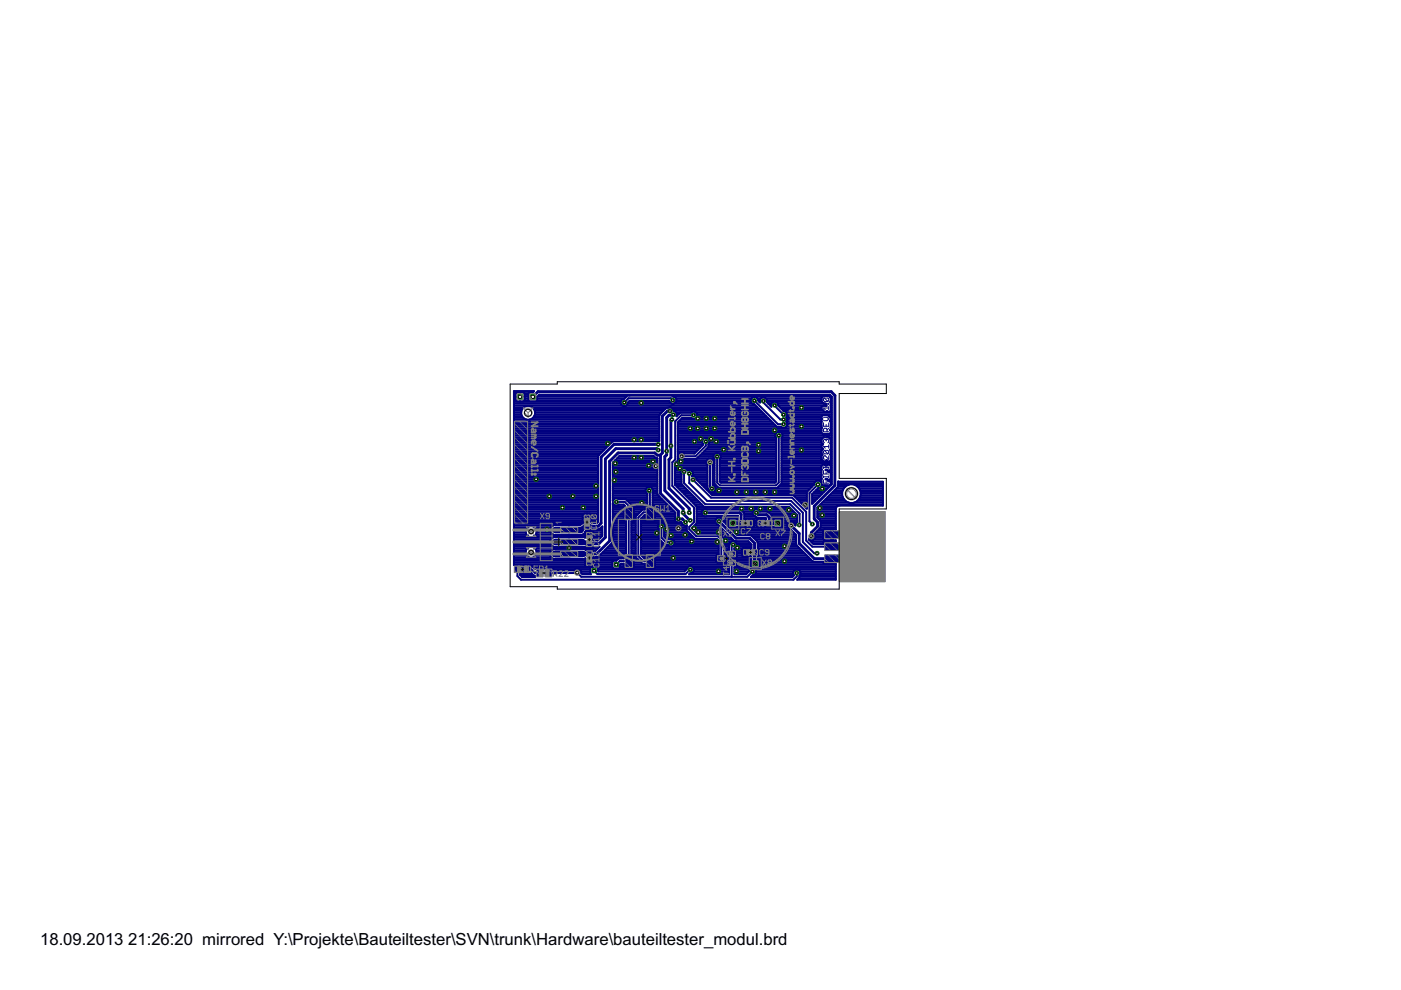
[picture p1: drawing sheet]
<svg xmlns="http://www.w3.org/2000/svg" width="297mm" height="210mm" viewBox="0 0 297 210" stroke-linecap="round" stroke-linejoin="round" font-family="sans-serif">
<defs><g id="words">
<g font-size="4">
<text x="8.5" y="200.4">18.09.2013</text>
<text x="27.2" y="200.4">21:26:20 mirrored Y:\Projekte\Bauteiltester\SVN\trunk\Hardware\bauteiltester_modul.brd</text>
</g>
<text font-size="2" fill="#808080" x="119.1" y="111.3" transform="rotate(-90 119.1 111.3)">1</text>
</g></defs>
<g fill="#000080" stroke="#000080" stroke-width=".21">
<path d="M174.6 102.4h1.1z"/>
<path d="M174.6 101.7v.7z"/>
<path d="M175.2 102.1v.3z"/>
<path d="M175.7 100.9v.4z"/>
<path d="M174.6 101.1h1.1z"/>
<path d="M174.6 100.9v.4z"/>
<path d="M174.6 100.5h1.1z"/>
<path d="M174.6 99.8v.7z"/>
<path d="M175.2 100.1v.4z"/>
<path d="M175.7 99v.3z"/>
<path d="M174.6 99.1h1.1z"/>
<path d="M174.6 99v.3z"/>
<path d="M175.7 96.6v.8z"/>
<path d="M175 96.6l.7 .8z"/>
<path d="M174.8 96.6h.2z"/>
<path d="M174.8 96.6l-.2 .2z"/>
<path d="M174.6 96.8v.4z"/>
<path d="M174.6 97.2l.2 .2z"/>
<path d="M174.8 96.2h.7z"/>
<path d="M174.6 96l.2 .2z"/>
<path d="M174.6 95.7v.3z"/>
<path d="M174.6 95.7l.2-.2z"/>
<path d="M174.8 95.5h.7z"/>
<path d="M175.5 95.5l.2 .2z"/>
<path d="M175.7 95.7v.3z"/>
<path d="M175.7 96l-.2 .2z"/>
<path d="M174.8 95.5l.7 .7z"/>
<path d="M174.6 94.7l.4 .3z"/>
<path d="M174.6 94.7h1.1z"/>
<path d="M175.7 94.3v.7z"/>
<path d="M174.6 93.7l.2 .2z"/>
<path d="M174.6 93.3v.4z"/>
<path d="M174.6 93.3l.2-.1z"/>
<path d="M174.8 93.2h.2z"/>
<path d="M175 93.2l.2 .1z"/>
<path d="M175.2 93.3v.2z"/>
<path d="M175.2 93.3l.1-.1z"/>
<path d="M175.3 93.2h.2z"/>
<path d="M175.5 93.2l.2 .1z"/>
<path d="M175.7 93.3v.4z"/>
<path d="M175.5 93.9l.2-.2z"/>
<path d="M174.6 91.5h1.1z"/>
<path d="M174.6 91v.5z"/>
<path d="M174.6 91l.2-.2z"/>
<path d="M174.8 90.8h.4z"/>
<path d="M175.2 90.8l.1 .2z"/>
<path d="M175.3 91v.5z"/>
<path d="M175.7 90.8l-.4 .4z"/>
<path d="M174.6 89.6v.8z"/>
<path d="M174.6 90.4h1.1z"/>
<path d="M175.7 89.6v.8z"/>
<path d="M175.2 90v.4z"/>
<path d="M174.6 89.2h.7z"/>
<path d="M175.3 89.2l.4-.4z"/>
<path d="M175.3 88.5l.4 .3z"/>
<path d="M174.6 88.5h.7z"/>
<path d="M174.6 86.5l.4 .4z"/>
<path d="M174.6 86.5h1.1z"/>
<path d="M175.7 86.1v.8z"/>
<path d="M175.5 85.7h.2z"/>
<path d="M175.5 85.5v.2z"/>
<path d="M175.5 85.5h.2z"/>
<path d="M175.7 85.5v.2z"/>
<path d="M174.8 85.1h.7z"/>
<path d="M174.6 84.9l.2 .2z"/>
<path d="M174.6 84.6v.3z"/>
<path d="M174.6 84.6l.2-.2z"/>
<path d="M174.8 84.4h.7z"/>
<path d="M175.5 84.4l.2 .2z"/>
<path d="M175.7 84.6v.3z"/>
<path d="M175.5 85.1l.2-.2z"/>
<path d="M174.8 84.4l.7 .7z"/>
</g>
<g fill="#000080" stroke="#000080" stroke-width=".21">
<path d="M132.6 107.6h1.4v2.5h-1.4z"/>
<path d="M137.1 107.6h1.4v2.5h-1.4z"/>
<path d="M132.6 117.7h1.4v2.5h-1.4z"/>
<path d="M137.1 117.7h1.4v2.5h-1.4z"/>
<path d="M174.9 117.7h3v1.5h-3z"/>
<path d="M174.9 115.2h3v1.4h-3z"/>
<path d="M174.9 112.6h3v1.5h-3z"/>
<path d="M156.6 110.4h1.1v1h-1.1z"/>
<path d="M158.3 110.4h1.1v1h-1.1z"/>
<path d="M162.5 110.4h1.1v1h-1.1z"/>
<path d="M160.8 110.4h1.1v1h-1.1z"/>
<path d="M159.4 116.6h1.1v1h-1.1z"/>
<path d="M157.7 116.6h1.1v1h-1.1z"/>
<path d="M118.9 111.9h3.5v1h-3.5z"/>
<path d="M118.9 114.4h3.5v1h-3.5z"/>
<path d="M118.9 116.9h3.5v1.1h-3.5z"/>
<path d="M124 111h1v1.1h-1z"/>
<path d="M124 109.3h1v1.1h-1z"/>
<path d="M124.4 114.7h1.1v1.1h-1.1z"/>
<path d="M124.4 113h1.1v1.1h-1.1z"/>
<path d="M124.4 116.9h1.1v1.1h-1.1z"/>
<path d="M124.4 118.6h1.1v1.1h-1.1z"/>
<path d="M109.1 120.1h1.2v1.2h-1.2z"/>
<path d="M111.2 120.1h1.2v1.2h-1.2z"/>
<path d="M115.7 120.8h1.3v1.4h-1.3z"/>
<path d="M113.7 120.8h1.4v1.4h-1.4z"/>
<path d="M152.2 117.9h1.4v1h-1.4z"/>
<path d="M154.4 116.9h1.4v1.1h-1.4z"/>
<path d="M154.4 118.9h1.4v1h-1.4z"/>
</g>
<g fill="#000080" stroke="#000080" stroke-width=".42">
<path d="M111.1 119.8h1.5z"/>
<path d="M112.6 119.8l.2 .2z"/>
<path d="M112.8 120v.1z"/>
<path d="M112.8 120.1h.1z"/>
<path d="M112.9 120.1l.3 .4z"/>
<path d="M113.2 120.5l.2 .2z"/>
<path d="M113.4 120.6l.2-.2z"/>
<path d="M113.6 120.4h1.6z"/>
<path d="M115.2 120.4l.2 .2z"/>
<path d="M115.5 120.4l-.1 .2z"/>
<path d="M115.5 120.4h1.6z"/>
<path d="M117.1 120.4l.2 .2z"/>
<path d="M117.3 120.6v.3z"/>
<path d="M117.3 120.9h4.4z"/>
<path d="M121.7 120.9l.3-.3z"/>
<path d="M122 120.6h.7z"/>
<path d="M122.7 120.6l.5 .5z"/>
<path d="M123.2 121.1v.3z"/>
<path d="M123.2 121.4l.3 .4z"/>
<path d="M123.5 121.8h1.8z"/>
<path d="M125.2 121.6l.1 .2z"/>
<path d="M125.2 120.4v1.2z"/>
<path d="M125.3 120.2l-.1 .2z"/>
<path d="M125.3 120.2h1.3z"/>
<path d="M126.6 120.2l.2 .2z"/>
<path d="M126.8 120.4v.6z"/>
<path d="M126.8 121l.1 .2z"/>
<path d="M126.9 121.2h18.2z"/>
<path d="M145.6 120.7l-.5 .5z"/>
<path d="M145.7 120.4l-.1 .2z"/>
<path d="M145.7 120.4l.2-.2z"/>
<path d="M145.9 120.2l.3-.1z"/>
<path d="M146.2 120.1h.3z"/>
<path d="M146.5 120.1l.3 .1z"/>
<path d="M146.8 120.2l.2 .2z"/>
<path d="M147 120.4l.1 .2z"/>
<path d="M147.1 120.6v.4z"/>
<path d="M147.1 121l-.1 .2z"/>
<path d="M146.8 121.5l.2-.3z"/>
<path d="M146.5 121.6l.3-.1z"/>
<path d="M146.3 121.6h.2z"/>
<path d="M146.3 121.6l-.2 .2z"/>
<path d="M146.1 121.8h8.5z"/>
<path d="M154.6 120.2v1.6z"/>
<path d="M154.3 120.2h.3z"/>
<path d="M154.1 120l.2 .2z"/>
<path d="M154.1 118.7v1.3z"/>
<path d="M154.1 118.7l.2-.2z"/>
<path d="M154.3 118.5h1.7z"/>
<path d="M156 118.5l.2 .2z"/>
<path d="M156.2 118.7v1.3z"/>
<path d="M156 120.2l.2-.2z"/>
<path d="M155.7 120.2h.3z"/>
<path d="M155.7 120.2v1.6z"/>
<path d="M155.7 121.8h2.5z"/>
<path d="M158.2 121.8l.6-.6z"/>
<path d="M158.8 121.1v.1z"/>
<path d="M158.9 120.8l-.1 .3z"/>
<path d="M158.9 120.8l.2-.2z"/>
<path d="M159.1 120.6l.3-.1z"/>
<path d="M159.4 120.5h.3z"/>
<path d="M159.7 120.5l.3 .1z"/>
<path d="M160 120.6l.2 .2z"/>
<path d="M160.2 120.8l.1 .3z"/>
<path d="M160.3 121.1v.2z"/>
<path d="M160.3 121.3l-.1 .3z"/>
<path d="M160 121.9l.2-.3z"/>
<path d="M159.7 122l.3-.1z"/>
<path d="M159.6 122l-.4 .3z"/>
<path d="M159.2 122.3h8.8z"/>
<path d="M168 122.3l.3-.3z"/>
<path d="M168.2 121.7l.1 .2z"/>
<path d="M168.2 121.3v.4z"/>
<path d="M168.3 121.1l-.1 .2z"/>
<path d="M168.3 121.1l.2-.2z"/>
<path d="M168.5 120.9l.3-.1z"/>
<path d="M168.8 120.8h.3z"/>
<path d="M169.1 120.8l.3 .1z"/>
<path d="M169.4 120.9l.2 .2z"/>
<path d="M169.6 121.1l.1 .2z"/>
<path d="M169.7 121.3v.4z"/>
<path d="M169.7 121.7l-.1 .2z"/>
<path d="M169.6 121.9l-.1 .1z"/>
<path d="M169.5 122v.4z"/>
<path d="M169.5 122.4l-.3 .4z"/>
<path d="M169.2 122.8l-.2 .1z"/>
<path d="M169 122.9h8.2z"/>
<path d="M177.2 119.5v3.4z"/>
<path d="M174.8 119.5h2.4z"/>
<path d="M174.6 119.3l.2 .2z"/>
<path d="M174.6 119.1v.2z"/>
<path d="M172.8 119.1h1.8z"/>
<path d="M172.5 119.1h.3z"/>
<path d="M172.3 119l.2 .1z"/>
<path d="M169.1 115.8l3.2 3.2z"/>
<path d="M168.9 115.6l.2 .2z"/>
<path d="M168.8 115.3l.1 .3z"/>
<path d="M168.8 113.4v1.9z"/>
<path d="M167.6 112.2l1.2 1.2z"/>
<path d="M167.4 112.2h.2z"/>
<path d="M167 111.7l.4 .5z"/>
<path d="M167 111.1v.6z"/>
<path d="M167 111.1l.4-.4z"/>
<path d="M167.4 110.7h.6z"/>
<path d="M168 110.7l.5 .4z"/>
<path d="M168.5 111.1v.1z"/>
<path d="M168.5 111.2l.2 .2z"/>
<path d="M168.7 111.2v.2z"/>
<path d="M168.8 110.9l-.1 .3z"/>
<path d="M168.8 110.9l.2-.2z"/>
<path d="M169 109.2v1.5z"/>
<path d="M167.3 107.5l1.7 1.7z"/>
<path d="M149.8 107.5h17.5z"/>
<path d="M149.3 107.5h.5z"/>
<path d="M144.8 103l4.5 4.5z"/>
<path d="M144.5 102.7l.3 .3z"/>
<path d="M144.5 100.5v2.2z"/>
<path d="M144.4 100.5h.1z"/>
<path d="M144.3 100.2l.1 .3z"/>
<path d="M144.3 99.9v.3z"/>
<path d="M144.4 99.6l-.1 .3z"/>
<path d="M144.4 99.6l.2-.2z"/>
<path d="M144.6 99.4l.3-.1z"/>
<path d="M144.9 99.3h.3z"/>
<path d="M145.2 99.3l.3 .1z"/>
<path d="M145.5 99.4l.2 .2z"/>
<path d="M145.7 99.6l.1 .2z"/>
<path d="M145.8 99.8l.2-.1z"/>
<path d="M146 99.7h.3z"/>
<path d="M146.3 99.7l.3 .1z"/>
<path d="M146.6 99.8l.2 .2z"/>
<path d="M146.8 100l.1 .3z"/>
<path d="M146.9 100.3v.3z"/>
<path d="M146.9 100.6l-.1 .3z"/>
<path d="M146.8 100.9h-.1z"/>
<path d="M146.8 101h.3z"/>
<path d="M147.1 101l.3 .1z"/>
<path d="M147.4 101.1l.2 .2z"/>
<path d="M147.6 101.3l.1 .3z"/>
<path d="M147.7 101.7l3.3 3.3z"/>
<path d="M151 105h16.7z"/>
<path d="M167.7 105h.5z"/>
<path d="M168.2 105l2.9 2.9z"/>
<path d="M171.1 104.3v3.6z"/>
<path d="M171.1 104.3l.3-.3z"/>
<path d="M171.4 104l1.2-1.3z"/>
<path d="M172.6 102.6v.1z"/>
<path d="M172.7 102.3l-.1 .3z"/>
<path d="M172.7 102.3l.3-.3z"/>
<path d="M173 102l.3-.1z"/>
<path d="M173.3 101.9h.3z"/>
<path d="M173.6 101.9l.3 .1z"/>
<path d="M173.9 102l.2 .3z"/>
<path d="M174.1 102.3l.1 .1z"/>
<path d="M174.2 101.5v.9z"/>
<path d="M174.2 100.7v.8z"/>
<path d="M174.2 99.6v1.1z"/>
<path d="M174.2 98.8v.7z"/>
<path d="M174.2 98.8l.2-.3z"/>
<path d="M174.4 98.5h.4z"/>
<path d="M174.8 98.5l.2 .2z"/>
<path d="M175 98.7h.3z"/>
<path d="M175.3 98.7l.2-.2z"/>
<path d="M175.5 98.5h.4z"/>
<path d="M175.9 98.5l.2 .3z"/>
<path d="M176.1 98.8v.2z"/>
<path d="M176.1 99v.3z"/>
<path d="M176.1 99.3v.2z"/>
<path d="M176.1 99.5l-.2 .3z"/>
<path d="M175.5 99.8h.4z"/>
<path d="M175.3 99.6l.2 .2z"/>
<path d="M175 99.6h.3z"/>
<path d="M175 99.7h.3z"/>
<path d="M175.3 99.7l.3 .2z"/>
<path d="M175.6 100.1h.3z"/>
<path d="M175.9 100.1l.2 .2z"/>
<path d="M176.1 100.3v.4z"/>
<path d="M176.1 100.7v.2z"/>
<path d="M176.1 100.9v.4z"/>
<path d="M176.1 101.3v.2z"/>
<path d="M176.1 101.5l-.2 .2z"/>
<path d="M175.5 101.7h.4z"/>
<path d="M175.3 101.5l.2 .2z"/>
<path d="M175 101.5h.3z"/>
<path d="M175 101.6h.3z"/>
<path d="M175.3 101.6l.3 .3z"/>
<path d="M175.6 102h.3z"/>
<path d="M175.9 102l.2 .3z"/>
<path d="M176.1 102.3v.3z"/>
<path d="M176.1 102.6l-.2 .3z"/>
<path d="M175.3 102.9h.6z"/>
<path d="M175 102.9h.3z"/>
<path d="M174.8 102.9h.2z"/>
<path d="M174.4 102.9h.4z"/>
<path d="M174.2 102.7l.2 .2z"/>
<path d="M174.2 102.7v.2z"/>
<path d="M174.2 102.9l-.1 .3z"/>
<path d="M173.9 103.4l.2-.2z"/>
<path d="M173.6 103.5l.3-.1z"/>
<path d="M173.4 103.5h.2z"/>
<path d="M173.4 103.5l-1.2 1.3z"/>
<path d="M172.2 104.8v2z"/>
<path d="M172.2 106.8l4.2-4.1z"/>
<path d="M176.4 84.1v18.6z"/>
<path d="M176 83.7l.4 .4z"/>
<path d="M114.3 83.7h61.7z"/>
<path d="M114.3 83.7l-.4 .5z"/>
<path d="M113.9 84.2v.6z"/>
<path d="M113.9 84.8l-.2 .2z"/>
<path d="M112.3 85h1.4z"/>
<path d="M112.1 84.8l.2 .2z"/>
<path d="M112.1 83.4v1.4z"/>
<path d="M112.1 83.4l.2-.2z"/>
<path d="M112.3 83.2h.6z"/>
<path d="M113.2 82.9l-.3 .3z"/>
<path d="M109 82.9h4.2z"/>
<path d="M109 82.9v36.9z"/>
<path d="M109 119.8h1.5z"/>
<path d="M110.5 119.8l.2 .2z"/>
<path d="M110.7 120v1.5z"/>
<path d="M110.7 121.5l-.2 .2z"/>
<path d="M110.3 121.7h.2z"/>
<path d="M110.3 121.7v.2z"/>
<path d="M110.3 121.9l.4 .4z"/>
<path d="M110.7 122.3h2.7z"/>
<path d="M113.4 122.1v.2z"/>
<path d="M113.2 122.1h.2z"/>
<path d="M112.7 121.5l.5 .6z"/>
<path d="M112.7 121.5l-.1 .2z"/>
<path d="M111.1 121.7h1.5z"/>
<path d="M110.8 121.5l.3 .2z"/>
<path d="M110.8 120v1.5z"/>
<path d="M110.8 120l.3-.2z"/>
<path d="M143.8 96.4v.6z"/>
<path d="M144.2 96l-.4 .4z"/>
<path d="M144.2 96h.7z"/>
<path d="M144.9 96l.2 .2z"/>
<path d="M145.1 96.2h2.1z"/>
<path d="M147.2 96.2l1.9-1.9z"/>
<path d="M149.1 94.1v.2z"/>
<path d="M149 94.1h.1z"/>
<path d="M148.9 93.8l.1 .3z"/>
<path d="M148.9 93.5v.3z"/>
<path d="M149 93.2l-.1 .3z"/>
<path d="M149 93.2l.2-.2z"/>
<path d="M149.2 93l.3-.1z"/>
<path d="M149.5 92.9h.3z"/>
<path d="M149.8 92.9l.3 .1z"/>
<path d="M150.1 93l.2 .2z"/>
<path d="M150.3 93.2l.1 .3z"/>
<path d="M150.4 93.5v.3z"/>
<path d="M150.4 93.8l-.1 .3z"/>
<path d="M150.3 94.1h-.1z"/>
<path d="M150.2 94.1v.2z"/>
<path d="M150.2 94.3v.5z"/>
<path d="M148 97l2.2-2.2z"/>
<path d="M148 97l-.3 .3z"/>
<path d="M145.1 97.3h2.6z"/>
<path d="M145.1 97.3l-.2 .2z"/>
<path d="M144.2 97.5h.7z"/>
<path d="M143.8 97l.4 .5z"/>
<path d="M164.4 92.2v.3z"/>
<path d="M164.5 91.9l-.1 .3z"/>
<path d="M164.5 91.9l.2-.2z"/>
<path d="M164.7 91.7l.3-.1z"/>
<path d="M165 91.6h.3z"/>
<path d="M165.3 91.6l.3 .1z"/>
<path d="M165.6 91.7l.2 .2z"/>
<path d="M165.8 91.9l.1 .3z"/>
<path d="M165.9 92.2v.3z"/>
<path d="M165.9 92.5l-.1 .3z"/>
<path d="M165.8 92.8h-.1z"/>
<path d="M165.7 92.8v9.3z"/>
<path d="M165.7 102.1v.5z"/>
<path d="M165.7 102.6l-.6 .5z"/>
<path d="M165.1 103.1l-.3 .4z"/>
<path d="M152.9 103.5h11.9z"/>
<path d="M152.4 103.5h.5z"/>
<path d="M151.5 102.6l.9 .9z"/>
<path d="M151.5 102.1v.5z"/>
<path d="M151.5 97.3v4.8z"/>
<path d="M151.4 97.3h.1z"/>
<path d="M151.3 97l.1 .3z"/>
<path d="M151.3 96.7v.3z"/>
<path d="M151.4 96.4l-.1 .3z"/>
<path d="M151.6 96.2l-.2 .2z"/>
<path d="M151.6 96.2l.3-.1z"/>
<path d="M151.9 96.1h.3z"/>
<path d="M152.2 96.1l.3 .1z"/>
<path d="M152.5 96.2l.2 .2z"/>
<path d="M152.7 96.4l.1 .3z"/>
<path d="M152.8 96.7v.3z"/>
<path d="M152.8 97l-.1 .3z"/>
<path d="M152.7 97.3h-.1z"/>
<path d="M152.6 97.3v4.8z"/>
<path d="M152.6 102.1l.3 .3z"/>
<path d="M152.9 102.4h11.4z"/>
<path d="M164.3 102.4l.3-.3z"/>
<path d="M164.6 92.8v9.3z"/>
<path d="M164.5 92.8h.1z"/>
<path d="M164.4 92.5l.1 .3z"/>
<path d="M110.3 83.2v.9z"/>
<path d="M110.3 83.2h.6z"/>
<path d="M110.9 83.2h.1z"/>
<path d="M111.1 83.2v.1z"/>
<path d="M111.2 83.4v.1z"/>
<path d="M111.2 83.5v.6z"/>
<path d="M110.3 84.1h.9z"/>
<path d="M111.2 84.1v.7z"/>
<path d="M111.2 84.8l-.1 .1z"/>
<path d="M110.9 85.1h.1z"/>
<path d="M110.3 85.1h.6z"/>
<path d="M110.3 84.1v1z"/>
<path d="M109.7 85.1h.6z"/>
<path d="M109.6 85.1h.1z"/>
<path d="M109.5 85l.1 .1z"/>
<path d="M109.3 84.8l.1 .1z"/>
<path d="M109.3 84.1v.7z"/>
<path d="M109.3 84.1h1z"/>
<path d="M109.3 83.5v.6z"/>
<path d="M109.3 83.4v.1z"/>
<path d="M109.5 83.2h.1z"/>
<path d="M109.6 83.2h.1z"/>
<path d="M109.7 83.2h.6z"/>
<path d="M158.2 116.2v.9z"/>
<path d="M158.3 116.2v.9z"/>
<path d="M158.3 116.2h.6z"/>
<path d="M159 116.2l.1 .1z"/>
<path d="M159.3 116.2l-.1 .2z"/>
<path d="M159.3 115.4v.8z"/>
<path d="M158.7 114.8l.6 .6z"/>
<path d="M156.2 114.8h2.5z"/>
<path d="M155.9 114.8h.3z"/>
<path d="M155.7 114.7l.2 .1z"/>
<path d="M152.3 111.3l3.4 3.4z"/>
<path d="M152 111.2l.3 .1z"/>
<path d="M151.8 110.9l.2 .3z"/>
<path d="M151.7 110.7l.1 .2z"/>
<path d="M151.7 110.4v.3z"/>
<path d="M151.8 110.1l-.1 .3z"/>
<path d="M151.8 110.1l.2-.2z"/>
<path d="M152 109.9l.3-.2z"/>
<path d="M152.3 109.7h.3z"/>
<path d="M152.6 109.7l.3 .2z"/>
<path d="M152.9 109.9l.2 .2z"/>
<path d="M153.1 110.1l.1 .2z"/>
<path d="M153.2 110.3l3.1 3.2z"/>
<path d="M156.3 113.5h2.5z"/>
<path d="M158.8 113.5h.3z"/>
<path d="M159.1 113.5l.2 .1z"/>
<path d="M159.3 113.6l1.2 1.2z"/>
<path d="M160.5 114.8l.2 .2z"/>
<path d="M160.7 115v.3z"/>
<path d="M160.7 115.3v.9z"/>
<path d="M160.7 116.2l.2 .3z"/>
<path d="M160.9 116.5v1.3z"/>
<path d="M160.9 117.8l-.2 .1z"/>
<path d="M160.7 117.9v.7z"/>
<path d="M160.8 118.6l.2 .2z"/>
<path d="M161 118.8v1.4z"/>
<path d="M161 120.2l-.2 .2z"/>
<path d="M159.4 120.4h1.4z"/>
<path d="M159.2 120.2l.2 .2z"/>
<path d="M159.2 119.5v.7z"/>
<path d="M159.2 117.9v1.6z"/>
<path d="M159 118l.1-.1z"/>
<path d="M158.3 118h.6z"/>
<path d="M158.3 117.2v.8z"/>
<path d="M158.2 117.2v.8z"/>
<path d="M157.7 118h.5z"/>
<path d="M157.6 118h.1z"/>
<path d="M157.5 117.9l.1 .1z"/>
<path d="M157.3 117.7l.1 .1z"/>
<path d="M157.3 117.2v.5z"/>
<path d="M157.3 117.2h.9z"/>
<path d="M157.3 117.1h.9z"/>
<path d="M157.3 116.6v.5z"/>
<path d="M157.4 116.5l-.1 .1z"/>
<path d="M157.4 116.4v.1z"/>
<path d="M157.5 116.3l.1-.1z"/>
<path d="M157.6 116.2h.1z"/>
<path d="M157.7 116.2h.5z"/>
<path d="M174.8 87.3h.4z"/>
<path d="M174.4 87l.4 .3z"/>
<path d="M174.2 86.7l.2 .3z"/>
<path d="M174.2 86.3v.4z"/>
<path d="M174.2 86.3l.2-.2z"/>
<path d="M174.4 86.1h.9z"/>
<path d="M175.1 85.9l.2 .2z"/>
<path d="M175.1 85.7v.2z"/>
<path d="M175.1 85.6v.1z"/>
<path d="M174.8 85.6h.3z"/>
<path d="M174.6 85.6h.2z"/>
<path d="M174.4 85.4l.2 .2z"/>
<path d="M174.2 85.1l.2 .3z"/>
<path d="M174.2 84.9v.2z"/>
<path d="M174.2 84.8v.1z"/>
<path d="M174.2 84.4v.4z"/>
<path d="M174.2 84.4l.1-.2z"/>
<path d="M174.3 84.2l.3-.2z"/>
<path d="M174.6 83.9h.4z"/>
<path d="M175 83.9h.3z"/>
<path d="M175.3 83.9h.2z"/>
<path d="M175.5 83.9h.2z"/>
<path d="M175.7 83.9l.3 .3z"/>
<path d="M176 84.2l.1 .2z"/>
<path d="M176.1 84.4v.2z"/>
<path d="M176.1 84.6v.2z"/>
<path d="M176.1 84.8v.3z"/>
<path d="M176.1 85.1l-.1 .1z"/>
<path d="M176 85.2l.1 .1z"/>
<path d="M176.1 85.3v.6z"/>
<path d="M176.1 86v1.1z"/>
<path d="M176.1 87.1l-.2 .2z"/>
<path d="M175.5 87.3h.4z"/>
<path d="M175.3 87.1l.2 .2z"/>
<path d="M175.2 87.3l.1-.2z"/>
<path d="M176.1 91.4v.3z"/>
<path d="M176.1 91.7l-.2 .3z"/>
<path d="M175.5 92h.4z"/>
<path d="M175.2 92h.3z"/>
<path d="M174.8 92h.4z"/>
<path d="M174.4 92h.4z"/>
<path d="M174.2 91.7l.2 .3z"/>
<path d="M174.2 91.2v.5z"/>
<path d="M174.2 90.8v.4z"/>
<path d="M174.2 90.8l.1-.1z"/>
<path d="M174.2 90.6l.1 .1z"/>
<path d="M174.2 90.2v.4z"/>
<path d="M174.2 89.5v.7z"/>
<path d="M174.2 89v.4z"/>
<path d="M174.2 89l.1-.2z"/>
<path d="M174.2 88.7l.1 .1z"/>
<path d="M174.2 88.3v.4z"/>
<path d="M174.2 88.3l.2-.3z"/>
<path d="M174.4 88h1.1z"/>
<path d="M175.5 88l.3 .3z"/>
<path d="M175.8 88.3l.1 .1z"/>
<path d="M175.9 88.4l.2 .3z"/>
<path d="M176.1 88.7v.3z"/>
<path d="M176.1 89l-.2 .2z"/>
<path d="M175.9 89.2l.2 .3z"/>
<path d="M176.1 89.5v1.1z"/>
<path d="M176.1 90.6v.4z"/>
<path d="M176.1 91l-.1 .2z"/>
<path d="M176 91.2l.1 .2z"/>
<path d="M176.1 96.5v.7z"/>
<path d="M176.1 97.2v.4z"/>
<path d="M176.1 97.6l-.2 .2z"/>
<path d="M175.5 97.8h.4z"/>
<path d="M175.2 97.6l.3 .2z"/>
<path d="M175.2 97.6l-.2 .2z"/>
<path d="M174.6 97.8h.4z"/>
<path d="M174.4 97.6l.2 .2z"/>
<path d="M174.2 97.4l.2 .2z"/>
<path d="M174.2 97.2v.2z"/>
<path d="M174.2 97v.2z"/>
<path d="M174.2 96.6v.4z"/>
<path d="M174.2 96.6l.2-.2z"/>
<path d="M174.2 96.2l.2 .2z"/>
<path d="M174.2 96.1v.1z"/>
<path d="M174.2 95.8v.3z"/>
<path d="M174.2 95.5v.3z"/>
<path d="M174.2 95.5l.1-.2z"/>
<path d="M174.3 95.3l.2-.1z"/>
<path d="M174.2 94.9l.2 .2z"/>
<path d="M174.2 94.5v.4z"/>
<path d="M174.2 94.5l.2-.3z"/>
<path d="M174.4 94.1l.1 .1z"/>
<path d="M174.2 93.9l.2 .2z"/>
<path d="M174.2 93.7v.2z"/>
<path d="M174.2 93.5v.2z"/>
<path d="M174.2 93.2v.3z"/>
<path d="M174.2 93.2l.1-.2z"/>
<path d="M174.3 93l.3-.3z"/>
<path d="M174.6 92.7h.2z"/>
<path d="M174.8 92.7h.4z"/>
<path d="M175.2 92.7h.1z"/>
<path d="M175.3 92.7h.2z"/>
<path d="M175.5 92.7h.2z"/>
<path d="M175.7 92.7l.3 .3z"/>
<path d="M176 93l.1 .1z"/>
<path d="M176.1 93.2v.1z"/>
<path d="M176.1 93.3v.2z"/>
<path d="M176.1 93.5v.4z"/>
<path d="M176.1 93.9l-.1 .1z"/>
<path d="M176 94l.1 .1z"/>
<path d="M176.1 94.1v1.1z"/>
<path d="M176.1 95.2l-.1 .2z"/>
<path d="M176 95.4l.1 .1z"/>
<path d="M176.1 95.5v.2z"/>
<path d="M176.1 95.7v.1z"/>
<path d="M176.1 95.8v.4z"/>
<path d="M176.1 96.2l-.1 .2z"/>
<path d="M176 96.4l.1 .1z"/>
<path d="M110.5 87.2v.6z"/>
<path d="M110.7 86.7l-.2 .5z"/>
<path d="M110.7 86.7l.4-.4z"/>
<path d="M111.1 86.3l.6-.2z"/>
<path d="M111.7 86.1h.5z"/>
<path d="M112.2 86.1l.6 .2z"/>
<path d="M112.8 86.3l.4 .4z"/>
<path d="M113.2 86.7l.2 .5z"/>
<path d="M113.4 87.2v.6z"/>
<path d="M113.4 87.8l-.2 .5z"/>
<path d="M113.2 88.3l-.4 .5z"/>
<path d="M112.2 89l.6-.2z"/>
<path d="M111.7 89h.5z"/>
<path d="M111.1 88.8l.6 .2z"/>
<path d="M110.7 88.3l.4 .5z"/>
<path d="M110.5 87.8l.2 .5z"/>
<path d="M111.5 112.5v.4z"/>
<path d="M111.6 112.1l-.1 .4z"/>
<path d="M111.6 112.1l.4-.4z"/>
<path d="M112 111.7l.4-.2z"/>
<path d="M112.4 111.5h.4z"/>
<path d="M112.8 111.5l.5 .2z"/>
<path d="M113.3 111.7l.3 .4z"/>
<path d="M113.6 112.1l.2 .4z"/>
<path d="M113.8 112.5v.4z"/>
<path d="M113.8 112.9l-.2 .5z"/>
<path d="M113.6 113.4l-.3 .3z"/>
<path d="M112.8 113.9l.5-.2z"/>
<path d="M112.4 113.9h.4z"/>
<path d="M112 113.7l.4 .2z"/>
<path d="M111.6 113.4l.4 .3z"/>
<path d="M111.5 112.9l.1 .5z"/>
<path d="M111.5 116.9v.4z"/>
<path d="M111.6 116.5l-.1 .4z"/>
<path d="M112 116.1l-.4 .4z"/>
<path d="M112 116.1l.4-.1z"/>
<path d="M112.4 116h.4z"/>
<path d="M112.8 116l.5 .1z"/>
<path d="M113.3 116.1l.3 .4z"/>
<path d="M113.6 116.5l.2 .4z"/>
<path d="M113.8 116.9v.4z"/>
<path d="M113.8 117.3l-.2 .5z"/>
<path d="M113.3 118.1l.3-.3z"/>
<path d="M112.8 118.3l.5-.2z"/>
<path d="M112.4 118.3h.4z"/>
<path d="M112 118.1l.4 .2z"/>
<path d="M111.6 117.8l.4 .3z"/>
<path d="M111.5 117.3l.1 .5z"/>
<path d="M136.7 109.2v1.1z"/>
<path d="M136.7 109.2l-.8 .7z"/>
<path d="M135.9 109.9v7.8z"/>
<path d="M135.9 117.7l.7 .7z"/>
<path d="M136.7 117.6v.8z"/>
<path d="M136.9 117.3l-.2 .3z"/>
<path d="M136.9 117.3h1.7z"/>
<path d="M138.6 117.3l.3 .3z"/>
<path d="M138.9 117.6v2.8z"/>
<path d="M138.9 120.4l-.3 .2z"/>
<path d="M136.9 120.6h1.7z"/>
<path d="M136.7 120.4l.2 .2z"/>
<path d="M136.7 119.5v.9z"/>
<path d="M136.2 119.5h.5z"/>
<path d="M135.8 119.2l.4 .3z"/>
<path d="M134.8 118.1l1 1.1z"/>
<path d="M134.8 117.7v.4z"/>
<path d="M134.8 109.5v8.2z"/>
<path d="M134.8 109.5l.3-.3z"/>
<path d="M135.1 109.2l.8-.8z"/>
<path d="M135.9 108.4l.3-.3z"/>
<path d="M136.2 108.1h.5z"/>
<path d="M136.7 107.5v.6z"/>
<path d="M136.7 107.5l.2-.2z"/>
<path d="M136.9 107.3h.3z"/>
<path d="M137.2 104.7v2.6z"/>
<path d="M137 104.5l.2 .2z"/>
<path d="M136.9 104.2l.1 .3z"/>
<path d="M136.9 103.9v.3z"/>
<path d="M137 103.6l-.1 .3z"/>
<path d="M137.2 103.4l-.2 .2z"/>
<path d="M137.2 103.4l.3-.1z"/>
<path d="M137.5 103.3h.3z"/>
<path d="M137.8 103.3l.3 .1z"/>
<path d="M138.1 103.4l.2 .2z"/>
<path d="M138.3 103.6l.1 .3z"/>
<path d="M138.4 103.9v.3z"/>
<path d="M138.4 104.2v.1z"/>
<path d="M138.4 104.4v2.9z"/>
<path d="M138.4 107.3h.2z"/>
<path d="M138.6 107.3l.3 .2z"/>
<path d="M138.9 107.5v2.8z"/>
<path d="M138.9 110.3l-.3 .2z"/>
<path d="M136.9 110.5h1.7z"/>
<path d="M136.7 110.3l.2 .2z"/>
<path d="M158.9 111v.8z"/>
<path d="M158.8 111v.8z"/>
<path d="M158.3 111.8h.5z"/>
<path d="M158.2 111.8h.1z"/>
<path d="M158 111.7h.1z"/>
<path d="M157.9 111.8l.1-.1z"/>
<path d="M156.5 111.8h1.4z"/>
<path d="M156.4 111.7l.1 .1z"/>
<path d="M156.2 111.7h.2z"/>
<path d="M156.1 111.8l.1-.1z"/>
<path d="M154.7 111.8h1.4z"/>
<path d="M154.5 111.6l.2 .2z"/>
<path d="M154.5 110.2v1.4z"/>
<path d="M154.5 110.2l.2-.2z"/>
<path d="M154.7 110h1.4z"/>
<path d="M156.1 110l.1 .2z"/>
<path d="M156.2 110.2h.2z"/>
<path d="M156.4 110.2l.1-.1z"/>
<path d="M156.5 109.4v.7z"/>
<path d="M149.9 109.4h6.6z"/>
<path d="M149.7 109.5l.2-.1z"/>
<path d="M149.4 109.5h.3z"/>
<path d="M149.1 109.4l.3 .1z"/>
<path d="M148.9 109.2l.2 .2z"/>
<path d="M148.8 108.9l.1 .3z"/>
<path d="M148.8 108.6v.3z"/>
<path d="M148.9 108.3l-.1 .3z"/>
<path d="M148.9 108.3l.2-.2z"/>
<path d="M149.1 108.1l.3-.2z"/>
<path d="M149.4 107.9h.3z"/>
<path d="M149.7 107.9l.2 .2z"/>
<path d="M149.9 108.1h7.1z"/>
<path d="M157 108.1l.2 .1z"/>
<path d="M157.2 108.2l.2 .2z"/>
<path d="M157.4 108.4l.1 .1z"/>
<path d="M157.5 108.5l.2 .1z"/>
<path d="M157.7 108.6l.1 .3z"/>
<path d="M157.8 108.9v1.2z"/>
<path d="M157.9 110.1l.1 .1z"/>
<path d="M158 110.2l.1-.1z"/>
<path d="M158.2 110h.1z"/>
<path d="M158.3 110h.5z"/>
<path d="M158.8 110v.9z"/>
<path d="M158.9 110v.9z"/>
<path d="M158.9 110h.6z"/>
<path d="M159.5 110h.1z"/>
<path d="M159.7 110.1l.1 .1z"/>
<path d="M159.8 110.3l.1 .1z"/>
<path d="M159.9 110.4v.5z"/>
<path d="M158.9 110.9h1z"/>
<path d="M158.9 111h1z"/>
<path d="M159.9 111v.5z"/>
<path d="M159.9 111.5l-.1 .1z"/>
<path d="M159.8 111.7h-.1z"/>
<path d="M159.5 111.8h.1z"/>
<path d="M158.9 111.8h.6z"/>
<path d="M161.3 110v.9z"/>
<path d="M161.4 110v.9z"/>
<path d="M161.4 110h.6z"/>
<path d="M162 110h.1z"/>
<path d="M162.2 110.1l.1 .1z"/>
<path d="M162.3 110.2l.1-.1z"/>
<path d="M162.4 109.9v.2z"/>
<path d="M162.3 109.8l.1 .1z"/>
<path d="M160.9 109.8h1.4z"/>
<path d="M160.6 109.8h.3z"/>
<path d="M160.4 109.7l.2 .1z"/>
<path d="M160.1 109.5l.3 .2z"/>
<path d="M159.9 109.4l.2 .1z"/>
<path d="M159.7 109.2l.2 .2z"/>
<path d="M159.6 108.9l.1 .3z"/>
<path d="M159.6 108.6v.3z"/>
<path d="M159.7 108.3l-.1 .3z"/>
<path d="M159.7 108.3l.2-.2z"/>
<path d="M159.9 108.1l.3-.2z"/>
<path d="M160.2 107.9h.3z"/>
<path d="M160.5 107.9l.3 .2z"/>
<path d="M160.8 108.1l.2 .2z"/>
<path d="M161 108.3l.1 .2z"/>
<path d="M161.1 108.5h1.6z"/>
<path d="M162.7 108.5l.2 .1z"/>
<path d="M162.9 108.6l.2 .1z"/>
<path d="M163.1 108.7l.5 .6z"/>
<path d="M163.6 109.3l.1 .2z"/>
<path d="M163.7 109.5v.3z"/>
<path d="M163.7 109.8v.3z"/>
<path d="M163.8 110.1l.1 .1z"/>
<path d="M163.9 110.2h.1z"/>
<path d="M164 110.2l.2-.2z"/>
<path d="M164.2 110h1.4z"/>
<path d="M165.6 110l.2 .2z"/>
<path d="M165.8 110.2v1.4z"/>
<path d="M165.8 111.6l-.2 .2z"/>
<path d="M164.2 111.8h1.4z"/>
<path d="M164 111.7l.2 .1z"/>
<path d="M163.9 111.7h.1z"/>
<path d="M163.9 111.7l-.1 .1z"/>
<path d="M162.4 111.8h1.4z"/>
<path d="M162.3 111.7l.1 .1z"/>
<path d="M162.2 111.7h.1z"/>
<path d="M162 111.8h.1z"/>
<path d="M161.4 111.8h.6z"/>
<path d="M161.4 111v.8z"/>
<path d="M161.3 111v.8z"/>
<path d="M160.8 111.8h.5z"/>
<path d="M160.7 111.8h.1z"/>
<path d="M160.5 111.7h.1z"/>
<path d="M160.4 111.5l.1 .1z"/>
<path d="M160.4 111v.5z"/>
<path d="M160.4 111h.9z"/>
<path d="M160.4 110.9h.9z"/>
<path d="M160.4 110.4v.5z"/>
<path d="M160.5 110.3l-.1 .1z"/>
<path d="M160.5 110.2l.1-.1z"/>
<path d="M160.7 110h.1z"/>
<path d="M160.8 110h.5z"/>
<path d="M152.1 117.6h.3z"/>
<path d="M152.4 114.6v3z"/>
<path d="M152 114.3l.4 .3z"/>
<path d="M147.9 114.3h4.1z"/>
<path d="M147.4 114.3h.5z"/>
<path d="M145.6 112.4l1.8 1.9z"/>
<path d="M145.6 112v.4z"/>
<path d="M145.6 111.5v.5z"/>
<path d="M145.6 111.5l.1-.1z"/>
<path d="M145.5 111.5l.2-.1z"/>
<path d="M145.2 111.5h.3z"/>
<path d="M144.9 111.4l.3 .1z"/>
<path d="M144.7 111.1l.2 .3z"/>
<path d="M144.6 110.9l.1 .2z"/>
<path d="M144.4 110.7l.2 .2z"/>
<path d="M144.2 110.7h.2z"/>
<path d="M144 110.8l.2-.1z"/>
<path d="M143.7 110.8h.3z"/>
<path d="M143.4 110.7l.3 .1z"/>
<path d="M143.2 110.4l.2 .3z"/>
<path d="M143.1 110.2l.1 .2z"/>
<path d="M143.1 109.9v.3z"/>
<path d="M143.2 109.6l-.1 .3z"/>
<path d="M143.2 108.7v.9z"/>
<path d="M139.7 105.2l3.5 3.5z"/>
<path d="M139.5 105l.2 .2z"/>
<path d="M139.4 104.8l.1 .2z"/>
<path d="M139.4 97.2v7.6z"/>
<path d="M139.2 97.2h.2z"/>
<path d="M139 97.1l.2 .1z"/>
<path d="M138.8 96.9l.2 .2z"/>
<path d="M138.6 96.7l.2 .2z"/>
<path d="M131.3 96.7h7.3z"/>
<path d="M131.3 96.7l-1.4 1.4z"/>
<path d="M129.9 98.1v8.1z"/>
<path d="M130 106l-.1 .2z"/>
<path d="M130 106l.2-.2z"/>
<path d="M130.2 105.8l.3-.1z"/>
<path d="M130.5 105.7h.3z"/>
<path d="M130.8 105.7l.3 .1z"/>
<path d="M131.1 105.8l.1 .1z"/>
<path d="M131.2 105.9h1.5z"/>
<path d="M132.7 105.9l.3 .3z"/>
<path d="M133 106.2l.9 .8z"/>
<path d="M133.9 107v.3z"/>
<path d="M133.9 107.3h.3z"/>
<path d="M134.2 107.3l.2 .2z"/>
<path d="M134.4 107.5v2.8z"/>
<path d="M134.4 110.3l-.2 .2z"/>
<path d="M133.9 110.5h.3z"/>
<path d="M133.9 110.5v6.8z"/>
<path d="M133.9 117.3h.3z"/>
<path d="M134.2 117.3l.2 .3z"/>
<path d="M134.4 117.6v2.8z"/>
<path d="M134.4 120.4l-.2 .2z"/>
<path d="M132.5 120.6h1.7z"/>
<path d="M132.2 120.4l.3 .2z"/>
<path d="M132.2 119.5v.9z"/>
<path d="M131.6 119.5h.6z"/>
<path d="M131.6 119.5l-.1 .2z"/>
<path d="M131.5 119.7v.6z"/>
<path d="M131.5 120.3l-.2 .2z"/>
<path d="M130 120.5h1.3z"/>
<path d="M129.8 120.3l.2 .2z"/>
<path d="M129.8 119.1v1.2z"/>
<path d="M129.8 119.1l.2-.2z"/>
<path d="M130 118.9h.7z"/>
<path d="M130.7 118.9l.5-.5z"/>
<path d="M131.2 118.4h.4z"/>
<path d="M131.6 118.4h.6z"/>
<path d="M132.2 117.6v.8z"/>
<path d="M132.5 117.3l-.3 .3z"/>
<path d="M132.5 117.3h.2z"/>
<path d="M132.7 110.5v6.8z"/>
<path d="M132.5 110.5h.2z"/>
<path d="M132.2 110.3l.3 .2z"/>
<path d="M132.2 107.5v2.8z"/>
<path d="M132.2 107.5l.3-.2z"/>
<path d="M132.2 107l.3 .3z"/>
<path d="M131.2 107h1z"/>
<path d="M131.2 107l-.1 .1z"/>
<path d="M130.8 107.2l.3-.1z"/>
<path d="M130.5 107.2h.3z"/>
<path d="M130.2 107.1l.3 .1z"/>
<path d="M130 106.8l.2 .3z"/>
<path d="M129.9 106.6l.1 .2z"/>
<path d="M129.9 106.6v8.3z"/>
<path d="M129.9 114.9l-.1 .2z"/>
<path d="M129.6 115.3l.2-.2z"/>
<path d="M129.6 115.3l-2.7 2.7z"/>
<path d="M126.6 118.1l.3-.1z"/>
<path d="M126.4 118.1h.2z"/>
<path d="M125.8 118.1h.6z"/>
<path d="M125.8 118.2l-.1 .1z"/>
<path d="M125.8 118.4l.1 .2z"/>
<path d="M125.9 118.6v.5z"/>
<path d="M125 119.1h.9z"/>
<path d="M125 119.2h.9z"/>
<path d="M125.9 119.2v.6z"/>
<path d="M125.9 119.8l-.1 .1z"/>
<path d="M125.6 120.1l.1-.1z"/>
<path d="M125 120.1h.5z"/>
<path d="M125 119.2v.9z"/>
<path d="M124.9 119.2v.9z"/>
<path d="M124.4 120.1h.5z"/>
<path d="M124.3 120.1h.1z"/>
<path d="M124.1 120h.1z"/>
<path d="M124.1 119.8v.1z"/>
<path d="M124.1 119.2v.6z"/>
<path d="M124.1 119.2h.8z"/>
<path d="M124.1 119.1h.8z"/>
<path d="M124.1 118.6v.5z"/>
<path d="M124.1 118.4v.2z"/>
<path d="M123.8 118.5l.3-.1z"/>
<path d="M117.7 118.5h6.1z"/>
<path d="M117.5 118.5h.2z"/>
<path d="M117.3 118.4l.2 .1z"/>
<path d="M117.1 118.4h.2z"/>
<path d="M116.9 118.2l.2 .2z"/>
<path d="M116.8 118.1l.1 .1z"/>
<path d="M116.7 117.9l.1 .2z"/>
<path d="M116.6 117.7l.1 .2z"/>
<path d="M116.6 117.5v.2z"/>
<path d="M116.6 117.2v.3z"/>
<path d="M116.7 117.1l-.1 .1z"/>
<path d="M116.8 116.9l-.1 .2z"/>
<path d="M116.8 116.9l.1-.2z"/>
<path d="M116.9 116.7l.2-.1z"/>
<path d="M117.1 116.6l.2-.1z"/>
<path d="M117.3 116.5l.2-.1z"/>
<path d="M117.5 116.4h.2z"/>
<path d="M117.7 116.4h3.2z"/>
<path d="M120.9 116.4h2.9z"/>
<path d="M123.8 116.4l.4 .2z"/>
<path d="M124.3 116.6h1.3z"/>
<path d="M125.6 116.6l.2 .2z"/>
<path d="M125.8 116.8h.4z"/>
<path d="M126.2 116.8l.9-.9z"/>
<path d="M125.9 115.9h1.2z"/>
<path d="M125.6 116.2l.2-.2z"/>
<path d="M124.8 116.2h.8z"/>
<path d="M124.4 116.2h.3z"/>
<path d="M124.1 116l.2 .1z"/>
<path d="M123.8 115.9l.2 .1z"/>
<path d="M123.7 116l.1-.1z"/>
<path d="M120.9 116h2.8z"/>
<path d="M117.5 116h3.4z"/>
<path d="M117.2 115.8l.3 .2z"/>
<path d="M116.9 115.5l.3 .3z"/>
<path d="M116.7 115.1l.2 .4z"/>
<path d="M116.7 114.7v.4z"/>
<path d="M116.9 114.3l-.2 .4z"/>
<path d="M116.9 114.3l.3-.3z"/>
<path d="M117.2 114l.3-.1z"/>
<path d="M117.5 113.9h3.4z"/>
<path d="M120.9 113.9h2.8z"/>
<path d="M123.7 113.9l.4 .1z"/>
<path d="M124.1 113.6v.4z"/>
<path d="M124.1 113.6h.8z"/>
<path d="M124.1 113.5h.8z"/>
<path d="M124.1 113v.5z"/>
<path d="M124.1 112.9v.1z"/>
<path d="M124.1 112.8v.1z"/>
<path d="M124.3 112.6h.1z"/>
<path d="M124.4 112.6h.5z"/>
<path d="M124.9 112.6v.9z"/>
<path d="M125 112.6v.9z"/>
<path d="M125 112.6h.5z"/>
<path d="M125.6 112.6l.1 .1z"/>
<path d="M125.8 112.8v.1z"/>
<path d="M125.8 112.9l.1 .1z"/>
<path d="M125.9 113v.5z"/>
<path d="M125 113.5h.9z"/>
<path d="M125 113.6h.9z"/>
<path d="M125.9 113.6v.6z"/>
<path d="M125.9 114.2l-.1 .1z"/>
<path d="M125.9 114.6h.8z"/>
<path d="M126.7 114.6l1-1z"/>
<path d="M127.7 111.6v2z"/>
<path d="M127.4 111.9l.3-.3z"/>
<path d="M127.4 111.9l-.2 .2z"/>
<path d="M126.9 112.2l.3-.1z"/>
<path d="M125.5 112.2h1.4z"/>
<path d="M125.2 112.4l.3-.1z"/>
<path d="M124.4 112.5h.7z"/>
<path d="M124.1 112.6l.3-.1z"/>
<path d="M124.1 112.6l-.1 .4z"/>
<path d="M124 113l-.3 .3z"/>
<path d="M123.3 113.4l.4-.1z"/>
<path d="M120.9 113.4h2.4z"/>
<path d="M117.5 113.4h3.4z"/>
<path d="M117.2 113.3l.3 .1z"/>
<path d="M116.9 113l.3 .3z"/>
<path d="M116.7 112.6l.2 .4z"/>
<path d="M116.7 112.2v.4z"/>
<path d="M116.9 111.8l-.2 .4z"/>
<path d="M116.9 111.8l.3-.3z"/>
<path d="M117.2 111.5l.3-.2z"/>
<path d="M117.5 111.3h3.4z"/>
<path d="M120.9 111.3h2.1z"/>
<path d="M123 111.3l.5-.4z"/>
<path d="M123.5 110.9l.1-.1z"/>
<path d="M123.5 110.5l.1 .1z"/>
<path d="M123.5 109.9v.6z"/>
<path d="M123.5 109.9h.9z"/>
<path d="M123.5 109.8h.9z"/>
<path d="M123.5 109.3v.5z"/>
<path d="M123.6 109.2l-.1 .1z"/>
<path d="M123.7 109l.1-.1z"/>
<path d="M123.8 108.9h.1z"/>
<path d="M123.9 108.9h.5z"/>
<path d="M124.4 108.9v.9z"/>
<path d="M124.5 108.9v.9z"/>
<path d="M124.5 108.9h.5z"/>
<path d="M125 108.9h.1z"/>
<path d="M125.2 109l.1 .1z"/>
<path d="M125.3 109.2l.1 .1z"/>
<path d="M125.4 109.3v.5z"/>
<path d="M124.5 109.8h.9z"/>
<path d="M124.5 109.9h.9z"/>
<path d="M125.4 109.9v.6z"/>
<path d="M125.4 110.5l-.1 .1z"/>
<path d="M125.2 110.7h.2z"/>
<path d="M125.5 110.8v.1z"/>
<path d="M125.6 110.9h.9z"/>
<path d="M126.8 110.6l-.3 .3z"/>
<path d="M126.8 97v13.6z"/>
<path d="M126.8 96.8v.2z"/>
<path d="M126.9 96.6l-.1 .2z"/>
<path d="M126.9 96.6l2.7-2.7z"/>
<path d="M129.8 93.7l-.2 .2z"/>
<path d="M129.8 93.7l.2-.1z"/>
<path d="M130 93.6h9.2z"/>
<path d="M139.2 93.6l.2-.1z"/>
<path d="M139.4 93.5h.3z"/>
<path d="M139.8 88.1v5.4z"/>
<path d="M139.9 87.9l-.1 .2z"/>
<path d="M139.9 87.9l.2-.2z"/>
<path d="M140.1 87.7l.9-.9z"/>
<path d="M141 86.8l.2-.2z"/>
<path d="M141.2 86.6l.2-.1z"/>
<path d="M141.4 86.5h.3z"/>
<path d="M141.7 86.5l.2-.1z"/>
<path d="M141.9 86.4h.3z"/>
<path d="M142.2 86.4l.3 .1z"/>
<path d="M142.5 86.5l.2 .2z"/>
<path d="M142.7 86.7l.1 .3z"/>
<path d="M142.8 87v.2z"/>
<path d="M142.9 87.2l.3 .1z"/>
<path d="M143.2 87.3l.2 .2z"/>
<path d="M143.4 87.5l.1 .3z"/>
<path d="M143.5 87.8v.3z"/>
<path d="M143.5 88.1l-.1 .2z"/>
<path d="M143.4 88.3l.5-.5z"/>
<path d="M143.9 87.8l.3-.3z"/>
<path d="M144.2 87.5h2.3z"/>
<path d="M146.5 87.5l.1-.1z"/>
<path d="M146.6 87.4l.3-.1z"/>
<path d="M146.9 87.3h.3z"/>
<path d="M147.2 87.3l.3 .1z"/>
<path d="M147.5 87.4l.2 .2z"/>
<path d="M147.7 87.6l.1 .3z"/>
<path d="M147.8 87.9v.3z"/>
<path d="M147.8 88.2l-.1 .3z"/>
<path d="M147.7 88.5l-.2 .2z"/>
<path d="M147.2 88.8l.3-.1z"/>
<path d="M146.9 88.8h.3z"/>
<path d="M146.6 88.7l.3 .1z"/>
<path d="M146.5 88.6l.1 .1z"/>
<path d="M144.7 88.6h1.8z"/>
<path d="M144.7 88.6l-1 1z"/>
<path d="M143.7 89.6v8.1z"/>
<path d="M143.7 97.7l-.3 .3z"/>
<path d="M143.4 98l-.3 .3z"/>
<path d="M143.1 98.3v4.5z"/>
<path d="M143.1 102.8l4.6 4.6z"/>
<path d="M147.7 107.4v.4z"/>
<path d="M147.7 107.8v2.7z"/>
<path d="M147.7 110.5v.5z"/>
<path d="M147.7 111l-1 1z"/>
<path d="M146.7 112l1.2 1.2z"/>
<path d="M147.9 113.2h4.1z"/>
<path d="M152 113.2h.5z"/>
<path d="M152.5 113.2l.7 .7z"/>
<path d="M153.2 113.9l.3 .3z"/>
<path d="M153.5 114.2v3.4z"/>
<path d="M153.5 117.6h.3z"/>
<path d="M153.8 117.6l.2 .2z"/>
<path d="M154 117.8v1.3z"/>
<path d="M154 119.1l-.2 .2z"/>
<path d="M152.1 119.3h1.7z"/>
<path d="M151.9 119.1l.2 .2z"/>
<path d="M151.9 117.8v1.3z"/>
<path d="M152.1 117.6l-.2 .2z"/>
<path d="M154.3 116.6h.3z"/>
<path d="M154.6 116v.6z"/>
<path d="M154.6 115.6v.4z"/>
<path d="M154.6 115.6l.1-.1z"/>
<path d="M154.7 115.4v.1z"/>
<path d="M154.8 115.1l-.1 .3z"/>
<path d="M154.8 115.1l.2-.2z"/>
<path d="M155 114.9l.3-.2z"/>
<path d="M155.3 114.7h.3z"/>
<path d="M155.6 114.7l.3 .2z"/>
<path d="M155.9 114.9l.2 .2z"/>
<path d="M156.1 115.1l.1 .3z"/>
<path d="M156.2 115.4v.3z"/>
<path d="M156.2 115.7l-.1 .3z"/>
<path d="M156.1 116l-.2 .2z"/>
<path d="M155.7 116.2h.2z"/>
<path d="M155.7 116.2v.4z"/>
<path d="M155.7 116.6h.3z"/>
<path d="M156 116.6l.2 .2z"/>
<path d="M156.2 116.8v1.3z"/>
<path d="M156 118.3l.2-.2z"/>
<path d="M154.3 118.3h1.7z"/>
<path d="M154.1 118.1l.2 .2z"/>
<path d="M154.1 116.8v1.3z"/>
<path d="M154.3 116.6l-.2 .2z"/>
<path d="M166.8 89.5l.1 .3z"/>
<path d="M166.9 89.8v.3z"/>
<path d="M166.9 90.1l-.1 .3z"/>
<path d="M166.8 90.4l-.2 .2z"/>
<path d="M166.3 90.7l.3-.1z"/>
<path d="M166 90.7h.3z"/>
<path d="M165.7 90.6l.3 .1z"/>
<path d="M165.6 90.5l.1 .1z"/>
<path d="M165.2 90.5h.4z"/>
<path d="M164.7 90.5h.5z"/>
<path d="M159.9 85.7l4.8 4.8z"/>
<path d="M159.5 85.6l.3 .1z"/>
<path d="M159.3 85.4l.2 .2z"/>
<path d="M159.2 85.1l.1 .3z"/>
<path d="M159.2 84.8v.3z"/>
<path d="M159.3 84.5l-.1 .3z"/>
<path d="M159.3 84.5l.2-.2z"/>
<path d="M159.5 84.3l.3-.1z"/>
<path d="M159.8 84.2h.3z"/>
<path d="M160.1 84.2l.3 .1z"/>
<path d="M160.4 84.3l.2 .2z"/>
<path d="M160.6 84.5l.1 .3z"/>
<path d="M160.7 84.9l.4 .5z"/>
<path d="M161.1 85.2v.2z"/>
<path d="M161.1 84.9v.3z"/>
<path d="M161.2 84.6l-.1 .3z"/>
<path d="M161.2 84.6l.2-.2z"/>
<path d="M161.4 84.4l.3-.1z"/>
<path d="M161.7 84.3h.3z"/>
<path d="M162 84.3l.3 .1z"/>
<path d="M162.3 84.4l.2 .2z"/>
<path d="M162.5 84.6l.1 .3z"/>
<path d="M162.6 84.9v.3z"/>
<path d="M162.6 85.3l1 1z"/>
<path d="M163.5 86.1l.1 .2z"/>
<path d="M163.5 85.8v.3z"/>
<path d="M163.6 85.5l-.1 .3z"/>
<path d="M163.6 85.5l.2-.2z"/>
<path d="M163.8 85.3l.3-.1z"/>
<path d="M164.1 85.2h.3z"/>
<path d="M164.4 85.2l.3 .1z"/>
<path d="M164.7 85.3l.2 .2z"/>
<path d="M164.9 85.5l.1 .3z"/>
<path d="M165 85.8v.2z"/>
<path d="M165 86l1.2 1.2z"/>
<path d="M166.2 87.2h.1z"/>
<path d="M166.3 87.2l.3 .1z"/>
<path d="M166.6 87.3l.2 .2z"/>
<path d="M166.8 87.5l.1 .3z"/>
<path d="M166.9 87.8v.3z"/>
<path d="M166.9 88.1l-.1 .3z"/>
<path d="M166.8 88.5l.1 .3z"/>
<path d="M166.9 88.8v.3z"/>
<path d="M166.9 89.1l-.1 .3z"/>
<path d="M142.8 84.1l.3 .1z"/>
<path d="M143.1 84.2l.2 .2z"/>
<path d="M143.3 84.4l.1 .3z"/>
<path d="M143.4 84.7v.3z"/>
<path d="M143.4 85l-.1 .3z"/>
<path d="M143.3 85.3l-.2 .2z"/>
<path d="M142.8 85.6l.3-.1z"/>
<path d="M142.5 85.6h.3z"/>
<path d="M142.2 85.5l.3 .1z"/>
<path d="M142 85.3l.2 .2z"/>
<path d="M141.9 85l.1 .3z"/>
<path d="M133.5 85h8.4z"/>
<path d="M133.5 85l-.4 .4z"/>
<path d="M133.1 85.4v.1z"/>
<path d="M133.1 85.5l-.1 .3z"/>
<path d="M133 85.8l-.2 .2z"/>
<path d="M132.5 86.1l.3-.1z"/>
<path d="M132.2 86.1h.3z"/>
<path d="M131.9 86l.3 .1z"/>
<path d="M131.7 85.8l.2 .2z"/>
<path d="M131.6 85.5l.1 .3z"/>
<path d="M131.6 85.2v.3z"/>
<path d="M131.7 84.9l-.1 .3z"/>
<path d="M131.7 84.9l.2-.2z"/>
<path d="M131.9 84.7l.3-.1z"/>
<path d="M132.3 84.6l.7-.7z"/>
<path d="M133 83.9h.5z"/>
<path d="M133.5 83.9h9z"/>
<path d="M142.5 83.9l.2 .2z"/>
<path d="M150 103v.5z"/>
<path d="M150 98.5v4.5z"/>
<path d="M149.8 98.3l.2 .2z"/>
<path d="M149.8 97.7v.6z"/>
<path d="M149.8 97.7l.4-.4z"/>
<path d="M150.2 97.3h.7z"/>
<path d="M150.9 97.3l.4 .4z"/>
<path d="M151.3 97.7v.6z"/>
<path d="M151.3 98.3l-.2 .2z"/>
<path d="M151.1 98.5v4.4z"/>
<path d="M151.1 102.9l.3 .1z"/>
<path d="M151.4 103l.2 .2z"/>
<path d="M151.6 103.2l.1 .3z"/>
<path d="M151.7 103.5v.3z"/>
<path d="M151.7 103.8l-.1 .3z"/>
<path d="M151.6 104.1l-.2 .2z"/>
<path d="M151.1 104.4l.3-.1z"/>
<path d="M150.8 104.4h.3z"/>
<path d="M150.5 104.3l.3 .1z"/>
<path d="M150.3 104.1l.2 .2z"/>
<path d="M150.2 103.8l.1 .3z"/>
<path d="M150.2 103.7v.1z"/>
<path d="M150 103.5l.2 .2z"/>
<path d="M140.9 115.5h.5z"/>
<path d="M140 114.6l.9 .9z"/>
<path d="M139.7 114.2l.3 .4z"/>
<path d="M139.7 112.1v2.1z"/>
<path d="M139.5 111.8l.1 .2z"/>
<path d="M139.5 111.5v.3z"/>
<path d="M139.6 111.2l-.1 .3z"/>
<path d="M139.6 111.2l.2-.2z"/>
<path d="M139.8 111l.3-.2z"/>
<path d="M140.1 110.8h.3z"/>
<path d="M140.4 110.8l.3 .2z"/>
<path d="M140.7 111l.2 .2z"/>
<path d="M140.9 111.2l.1 .3z"/>
<path d="M141 111.5v.3z"/>
<path d="M141 111.8l-.1 .2z"/>
<path d="M140.9 112l-.1 .1z"/>
<path d="M140.8 112.1v1.7z"/>
<path d="M140.8 113.8l.6 .6z"/>
<path d="M141.4 114.4h.9z"/>
<path d="M142.4 114.4l.3 .1z"/>
<path d="M142.7 114.5l.2 .2z"/>
<path d="M142.9 114.7l.1 .3z"/>
<path d="M143 115v.3z"/>
<path d="M143 115.3l-.1 .2z"/>
<path d="M142.9 115.5l-.2 .3z"/>
<path d="M142.4 115.9l.3-.1z"/>
<path d="M142.1 115.9h.3z"/>
<path d="M141.8 115.8l.3 .1z"/>
<path d="M141.6 115.5l.2 .3z"/>
<path d="M141.4 115.5h.2z"/>
<path d="M173.3 107.6v2.1z"/>
<path d="M173.3 109.7l.6 .6z"/>
<path d="M173.9 110.3l.1 .3z"/>
<path d="M174 110.6v.2z"/>
<path d="M174 110.8v.9z"/>
<path d="M174 111.7l-.1 .3z"/>
<path d="M173.9 112l-.2 .2z"/>
<path d="M172.7 113.2l1-1z"/>
<path d="M172.7 113.2l.1 .2z"/>
<path d="M172.8 113.4v.6z"/>
<path d="M172.8 114l-.4 .5z"/>
<path d="M171.7 114.5h.7z"/>
<path d="M171.5 114.3l.2 .2z"/>
<path d="M171.5 114.4l1 1z"/>
<path d="M172.5 115.4h2.1z"/>
<path d="M174.6 115v.4z"/>
<path d="M174.6 115l.2-.2z"/>
<path d="M174.8 114.8h2.4z"/>
<path d="M177.2 114.5v.3z"/>
<path d="M176.6 114.5h.6z"/>
<path d="M176.6 113.5v1z"/>
<path d="M176.3 113.5h.3z"/>
<path d="M176.3 113.5v1z"/>
<path d="M174.9 114.5h1.4z"/>
<path d="M174.8 114.5h.1z"/>
<path d="M174.7 114.4l.1 .1z"/>
<path d="M174.5 114.2v.1z"/>
<path d="M174.5 113.5v.7z"/>
<path d="M174.5 113.5h1.8z"/>
<path d="M176.3 113.2v.3z"/>
<path d="M174.5 113.2h1.8z"/>
<path d="M174.5 112.6v.6z"/>
<path d="M174.5 112.5v.1z"/>
<path d="M174.7 112.3l.1-.1z"/>
<path d="M174.8 112.2h.1z"/>
<path d="M174.9 112.2h1.4z"/>
<path d="M176.3 112.2v1z"/>
<path d="M176.3 113.2h.3z"/>
<path d="M176.6 112.2v1z"/>
<path d="M176.6 112.2h.6z"/>
<path d="M177.2 107.8v4.4z"/>
<path d="M177.3 107.5l-.1 .3z"/>
<path d="M177.3 107.5l.2-.2z"/>
<path d="M177.5 107.3l.3-.1z"/>
<path d="M177.8 107.2h.3z"/>
<path d="M178.1 107.2h9.1z"/>
<path d="M187.2 102.1v5.1z"/>
<path d="M177.8 102.1h9.4z"/>
<path d="M177.7 102.1v1z"/>
<path d="M177.7 103.1l-.1 .2z"/>
<path d="M177.6 103.3l-.2 .2z"/>
<path d="M177.4 103.5l-4.1 4.1z"/>
<path d="M178.6 104.3v.8z"/>
<path d="M178.9 103.6l-.3 .7z"/>
<path d="M178.9 103.6l.5-.6z"/>
<path d="M179.4 103l.7-.3z"/>
<path d="M180.1 102.7h.8z"/>
<path d="M180.9 102.7l.7 .3z"/>
<path d="M181.6 103l.6 .6z"/>
<path d="M182.2 103.6l.3 .7z"/>
<path d="M182.5 104.3v.8z"/>
<path d="M182.5 105.1l-.3 .7z"/>
<path d="M182.2 105.8l-.6 .5z"/>
<path d="M180.9 106.6l.7-.3z"/>
<path d="M180.1 106.6h.8z"/>
<path d="M179.4 106.3l.7 .3z"/>
<path d="M178.9 105.8l.5 .5z"/>
<path d="M178.6 105.1l.3 .7z"/>
<path d="M169.3 122.7h7.9z"/>
<path d="M169.5 122.3h7.7z"/>
<path d="M159.3 122.3h8.8z"/>
<path d="M110.6 122.3h2.8z"/>
<path d="M169.6 121.9h7.6z"/>
<path d="M159.8 121.9h8.5z"/>
<path d="M110.3 121.9h2.8z"/>
<path d="M169.7 121.5h7.5z"/>
<path d="M160.2 121.5h8z"/>
<path d="M155.7 121.5h2.7z"/>
<path d="M146.6 121.5h8z"/>
<path d="M123.3 121.5h1.9z"/>
<path d="M110.6 121.5h.3z"/>
<path d="M169.6 121.2h7.6z"/>
<path d="M160.3 121.2h8z"/>
<path d="M155.7 121.2h3.1z"/>
<path d="M147 121.2h7.6z"/>
<path d="M123.2 121.2h2z"/>
<path d="M110.7 121.2h.1z"/>
<path d="M169.2 120.8h8z"/>
<path d="M160.2 120.8h8.5z"/>
<path d="M155.7 120.8h3.2z"/>
<path d="M147.1 120.8h7.5z"/>
<path d="M126.8 120.8h18.7z"/>
<path d="M122.9 120.8h2.3z"/>
<path d="M117.3 120.8h4.5z"/>
<path d="M110.7 120.8h.1z"/>
<path d="M160.8 120.4h16.4z"/>
<path d="M155.7 120.4h3.7z"/>
<path d="M147 120.4h7.6z"/>
<path d="M138.8 120.4h6.9z"/>
<path d="M134.3 120.4h2.5z"/>
<path d="M131.4 120.4h.9z"/>
<path d="M126.8 120.4h3.1z"/>
<path d="M117.1 120.4h8.1z"/>
<path d="M115.2 120.4h.3z"/>
<path d="M113.2 120.4h.4z"/>
<path d="M110.7 120.4h.1z"/>
<path d="M161 120h16.2z"/>
<path d="M156.2 120h3z"/>
<path d="M138.9 120h15.2z"/>
<path d="M134.4 120h2.3z"/>
<path d="M131.5 120h.7z"/>
<path d="M125.7 120h4.1z"/>
<path d="M112.8 120h11.4z"/>
<path d="M110.7 120h.1z"/>
<path d="M161 119.7h16.2z"/>
<path d="M156.2 119.7h3z"/>
<path d="M138.9 119.7h15.2z"/>
<path d="M134.4 119.7h2.3z"/>
<path d="M131.5 119.7h.7z"/>
<path d="M125.9 119.7h3.9z"/>
<path d="M109 119.7h15.1z"/>
<path d="M161 119.3h13.6z"/>
<path d="M156.2 119.3h3z"/>
<path d="M138.9 119.3h15.2z"/>
<path d="M134.4 119.3h1.5z"/>
<path d="M125.9 119.3h3.9z"/>
<path d="M109 119.3h15.1z"/>
<path d="M161 118.9h11.2z"/>
<path d="M156.2 118.9h3z"/>
<path d="M138.9 118.9h13z"/>
<path d="M134.4 118.9h1.2z"/>
<path d="M125.9 118.9h4.1z"/>
<path d="M109 118.9h15.1z"/>
<path d="M160.7 118.5h11.1z"/>
<path d="M156 118.5h3.2z"/>
<path d="M154 118.5h.3z"/>
<path d="M138.9 118.5h13z"/>
<path d="M134.4 118.5h.8z"/>
<path d="M125.9 118.5h5.1z"/>
<path d="M109 118.5h15.1z"/>
<path d="M160.7 118.2h10.7z"/>
<path d="M156.1 118.2h3.1z"/>
<path d="M154 118.2h.1z"/>
<path d="M138.9 118.2h13z"/>
<path d="M136.4 118.2h.3z"/>
<path d="M134.4 118.2h.4z"/>
<path d="M125.8 118.2h6.4z"/>
<path d="M113.1 118.2h3.8z"/>
<path d="M109 118.2h3.1z"/>
<path d="M160.8 117.8h10.3z"/>
<path d="M156.2 117.8h1.2z"/>
<path d="M138.9 117.8h13z"/>
<path d="M136 117.8h.7z"/>
<path d="M134.4 117.8h.4z"/>
<path d="M127.1 117.8h5.1z"/>
<path d="M113.6 117.8h3.1z"/>
<path d="M109 117.8h2.7z"/>
<path d="M160.9 117.4h9.8z"/>
<path d="M156.2 117.4h1.1z"/>
<path d="M153.5 117.4h.6z"/>
<path d="M138.7 117.4h13.7z"/>
<path d="M135.9 117.4h1z"/>
<path d="M134.2 117.4h.6z"/>
<path d="M127.5 117.4h4.9z"/>
<path d="M113.7 117.4h2.9z"/>
<path d="M109 117.4h2.5z"/>
<path d="M160.9 117.1h9.4z"/>
<path d="M156.2 117.1h1.1z"/>
<path d="M153.5 117.1h.6z"/>
<path d="M135.9 117.1h16.5z"/>
<path d="M133.9 117.1h.9z"/>
<path d="M127.8 117.1h4.9z"/>
<path d="M113.8 117.1h2.9z"/>
<path d="M109 117.1h2.5z"/>
<path d="M160.9 116.7h9z"/>
<path d="M156 116.7h1.3z"/>
<path d="M153.5 116.7h.7z"/>
<path d="M135.9 116.7h16.5z"/>
<path d="M133.9 116.7h.9z"/>
<path d="M128.2 116.7h4.5z"/>
<path d="M125.7 116.7h.7z"/>
<path d="M113.7 116.7h3.3z"/>
<path d="M109 116.7h2.5z"/>
<path d="M160.7 116.3h8.9z"/>
<path d="M159.1 116.3h.2z"/>
<path d="M155.7 116.3h1.8z"/>
<path d="M153.5 116.3h1.1z"/>
<path d="M135.9 116.3h16.5z"/>
<path d="M133.9 116.3h.9z"/>
<path d="M128.6 116.3h4.1z"/>
<path d="M113.4 116.3h13.3z"/>
<path d="M109 116.3h2.8z"/>
<path d="M160.7 115.9h8.5z"/>
<path d="M156.1 115.9h3.2z"/>
<path d="M153.5 115.9h1.1z"/>
<path d="M135.9 115.9h16.5z"/>
<path d="M133.9 115.9h.9z"/>
<path d="M129 115.9h3.7z"/>
<path d="M109 115.9h8.4z"/>
<path d="M160.7 115.5h8.1z"/>
<path d="M156.2 115.5h3.1z"/>
<path d="M153.5 115.5h1.1z"/>
<path d="M142.9 115.5h9.5z"/>
<path d="M135.9 115.5h5.7z"/>
<path d="M133.9 115.5h.9z"/>
<path d="M129.3 115.5h3.4z"/>
<path d="M109 115.5h7.9z"/>
<path d="M172.3 115.2h2.3z"/>
<path d="M160.7 115.2h8.1z"/>
<path d="M156.1 115.2h3z"/>
<path d="M153.5 115.2h1.2z"/>
<path d="M143 115.2h9.4z"/>
<path d="M135.9 115.2h4.7z"/>
<path d="M133.9 115.2h.9z"/>
<path d="M129.7 115.2h3z"/>
<path d="M109 115.2h7.7z"/>
<path d="M171.9 114.8h5.3z"/>
<path d="M160.5 114.8h8.3z"/>
<path d="M155.7 114.8h3z"/>
<path d="M153.5 114.8h1.7z"/>
<path d="M142.9 114.8h9.5z"/>
<path d="M135.9 114.8h4.4z"/>
<path d="M133.9 114.8h.9z"/>
<path d="M129.9 114.8h2.8z"/>
<path d="M109 114.8h7.7z"/>
<path d="M176.3 114.4h.3z"/>
<path d="M172.5 114.4h2.1z"/>
<path d="M160.2 114.4h8.6z"/>
<path d="M153.5 114.4h1.9z"/>
<path d="M142.6 114.4h9.6z"/>
<path d="M135.9 114.4h4z"/>
<path d="M133.9 114.4h.9z"/>
<path d="M129.9 114.4h2.8z"/>
<path d="M125.7 114.4h1.2z"/>
<path d="M109 114.4h7.8z"/>
<path d="M176.3 114h.3z"/>
<path d="M172.8 114h1.7z"/>
<path d="M159.8 114h9z"/>
<path d="M153.4 114h1.6z"/>
<path d="M141.1 114h6.1z"/>
<path d="M135.9 114h3.8z"/>
<path d="M133.9 114h.9z"/>
<path d="M129.9 114h2.8z"/>
<path d="M125.9 114h1.4z"/>
<path d="M109 114h8.1z"/>
<path d="M176.3 113.7h.3z"/>
<path d="M172.8 113.7h1.7z"/>
<path d="M159.4 113.7h9.4z"/>
<path d="M153 113.7h1.7z"/>
<path d="M140.8 113.7h6z"/>
<path d="M135.9 113.7h3.8z"/>
<path d="M133.9 113.7h.9z"/>
<path d="M129.9 113.7h2.8z"/>
<path d="M125.9 113.7h1.8z"/>
<path d="M113.3 113.7h10.8z"/>
<path d="M109 113.7h2.9z"/>
<path d="M172.8 113.3h3.5z"/>
<path d="M156.2 113.3h12.5z"/>
<path d="M152.6 113.3h1.7z"/>
<path d="M140.8 113.3h5.6z"/>
<path d="M135.9 113.3h3.8z"/>
<path d="M133.9 113.3h.9z"/>
<path d="M129.9 113.3h2.8z"/>
<path d="M125.9 113.3h1.8z"/>
<path d="M123.7 113.3h.4z"/>
<path d="M113.6 113.3h3.6z"/>
<path d="M109 113.3h2.6z"/>
<path d="M176.3 112.9h.3z"/>
<path d="M173 112.9h1.5z"/>
<path d="M155.8 112.9h12.5z"/>
<path d="M147.6 112.9h6.3z"/>
<path d="M140.8 112.9h5.3z"/>
<path d="M135.9 112.9h3.8z"/>
<path d="M133.9 112.9h.9z"/>
<path d="M129.9 112.9h2.8z"/>
<path d="M125.9 112.9h1.8z"/>
<path d="M113.8 112.9h3z"/>
<path d="M109 112.9h2.5z"/>
<path d="M176.3 112.5h.3z"/>
<path d="M173.3 112.5h1.2z"/>
<path d="M155.4 112.5h12.5z"/>
<path d="M147.3 112.5h6.2z"/>
<path d="M140.8 112.5h4.9z"/>
<path d="M135.9 112.5h3.8z"/>
<path d="M133.9 112.5h.9z"/>
<path d="M129.9 112.5h2.8z"/>
<path d="M124.2 112.5h3.5z"/>
<path d="M113.8 112.5h2.9z"/>
<path d="M109 112.5h2.5z"/>
<path d="M173.7 112.2h3.5z"/>
<path d="M155 112.2h12.6z"/>
<path d="M146.9 112.2h6.3z"/>
<path d="M140.8 112.2h4.8z"/>
<path d="M135.9 112.2h3.8z"/>
<path d="M133.9 112.2h.9z"/>
<path d="M129.9 112.2h2.8z"/>
<path d="M127 112.2h.7z"/>
<path d="M113.6 112.2h3.1z"/>
<path d="M109 112.2h2.6z"/>
<path d="M174 111.8h3.2z"/>
<path d="M165.6 111.8h1.4z"/>
<path d="M162.1 111.8h2.1z"/>
<path d="M159.6 111.8h1.1z"/>
<path d="M156.1 111.8h2.1z"/>
<path d="M146.9 111.8h5.9z"/>
<path d="M141 111.8h4.6z"/>
<path d="M135.9 111.8h3.6z"/>
<path d="M133.9 111.8h.9z"/>
<path d="M129.9 111.8h2.8z"/>
<path d="M127.5 111.8h.2z"/>
<path d="M113.3 111.8h3.5z"/>
<path d="M109 111.8h2.9z"/>
<path d="M174 111.4h3.2z"/>
<path d="M165.8 111.4h1.2z"/>
<path d="M159.9 111.4h.5z"/>
<path d="M154.3 111.4h.2z"/>
<path d="M147.2 111.4h5.2z"/>
<path d="M141 111.4h4.1z"/>
<path d="M135.9 111.4h3.6z"/>
<path d="M133.9 111.4h.9z"/>
<path d="M129.9 111.4h2.8z"/>
<path d="M109 111.4h8.3z"/>
<path d="M174 111.1h3.2z"/>
<path d="M168.4 111.1h.3z"/>
<path d="M165.8 111.1h1.2z"/>
<path d="M159.9 111.1h.5z"/>
<path d="M153.9 111.1h.6z"/>
<path d="M147.6 111.1h4.3z"/>
<path d="M140.8 111.1h3.9z"/>
<path d="M135.9 111.1h3.8z"/>
<path d="M133.9 111.1h.9z"/>
<path d="M129.9 111.1h2.8z"/>
<path d="M109 111.1h14.4z"/>
<path d="M174 110.7h3.2z"/>
<path d="M168.1 110.7h.9z"/>
<path d="M165.8 110.7h1.6z"/>
<path d="M159.9 110.7h.5z"/>
<path d="M153.5 110.7h1z"/>
<path d="M147.7 110.7h4z"/>
<path d="M135.9 110.7h7.6z"/>
<path d="M133.9 110.7h.9z"/>
<path d="M129.9 110.7h2.8z"/>
<path d="M125.3 110.7h1.4z"/>
<path d="M109 110.7h14.7z"/>
<path d="M173.8 110.3h3.4z"/>
<path d="M165.8 110.3h3.2z"/>
<path d="M159.8 110.3h.6z"/>
<path d="M153.2 110.3h1.3z"/>
<path d="M147.7 110.3h4z"/>
<path d="M138.8 110.3h4.4z"/>
<path d="M135.9 110.3h.9z"/>
<path d="M134.3 110.3h.5z"/>
<path d="M129.9 110.3h2.4z"/>
<path d="M125.4 110.3h1.4z"/>
<path d="M109 110.3h14.5z"/>
<path d="M173.5 109.9h3.7z"/>
<path d="M163.7 109.9h5.3z"/>
<path d="M157.8 109.9h4.6z"/>
<path d="M152.9 109.9h3.6z"/>
<path d="M147.7 109.9h4.3z"/>
<path d="M138.9 109.9h4.2z"/>
<path d="M135.9 109.9h.8z"/>
<path d="M134.4 109.9h.4z"/>
<path d="M129.9 109.9h2.3z"/>
<path d="M125.4 109.9h1.4z"/>
<path d="M109 109.9h14.5z"/>
<path d="M173.3 109.6h3.9z"/>
<path d="M163.7 109.6h5.3z"/>
<path d="M157.8 109.6h2.4z"/>
<path d="M147.7 109.6h8.8z"/>
<path d="M138.9 109.6h4.3z"/>
<path d="M136.3 109.6h.4z"/>
<path d="M134.4 109.6h.4z"/>
<path d="M129.9 109.6h2.3z"/>
<path d="M125.4 109.6h1.4z"/>
<path d="M109 109.6h14.5z"/>
<path d="M173.3 109.2h3.9z"/>
<path d="M163.5 109.2h5.5z"/>
<path d="M157.8 109.2h1.9z"/>
<path d="M147.7 109.2h1.2z"/>
<path d="M138.9 109.2h4.3z"/>
<path d="M134.4 109.2h.7z"/>
<path d="M129.9 109.2h2.3z"/>
<path d="M125.3 109.2h1.5z"/>
<path d="M109 109.2h14.6z"/>
<path d="M173.3 108.8h3.9z"/>
<path d="M163.2 108.8h5.4z"/>
<path d="M157.8 108.8h1.8z"/>
<path d="M147.7 108.8h1.1z"/>
<path d="M138.9 108.8h4.3z"/>
<path d="M134.4 108.8h1.1z"/>
<path d="M129.9 108.8h2.3z"/>
<path d="M109 108.8h17.8z"/>
<path d="M173.3 108.4h3.9z"/>
<path d="M161 108.4h7.3z"/>
<path d="M157.5 108.4h2.1z"/>
<path d="M147.7 108.4h1.1z"/>
<path d="M138.9 108.4h4z"/>
<path d="M134.4 108.4h1.4z"/>
<path d="M129.9 108.4h2.3z"/>
<path d="M109 108.4h17.8z"/>
<path d="M173.3 108.1h3.9z"/>
<path d="M160.7 108.1h7.2z"/>
<path d="M157 108.1h2.9z"/>
<path d="M147.7 108.1h1.4z"/>
<path d="M138.9 108.1h3.7z"/>
<path d="M134.4 108.1h1.8z"/>
<path d="M129.9 108.1h2.3z"/>
<path d="M109 108.1h17.8z"/>
<path d="M173.3 107.7h3.9z"/>
<path d="M170.9 107.7h.2z"/>
<path d="M147.7 107.7h19.8z"/>
<path d="M138.9 107.7h3.3z"/>
<path d="M134.4 107.7h2.3z"/>
<path d="M129.9 107.7h2.3z"/>
<path d="M109 107.7h17.8z"/>
<path d="M173.6 107.3h3.9z"/>
<path d="M170.5 107.3h.6z"/>
<path d="M147.6 107.3h1.5z"/>
<path d="M138.7 107.3h3.1z"/>
<path d="M134.2 107.3h2.7z"/>
<path d="M129.9 107.3h2.5z"/>
<path d="M109 107.3h17.8z"/>
<path d="M173.9 106.9h13.3z"/>
<path d="M170.1 106.9h1z"/>
<path d="M147.3 106.9h1.5z"/>
<path d="M138.4 106.9h3z"/>
<path d="M133.8 106.9h3.4z"/>
<path d="M129.9 106.9h.2z"/>
<path d="M109 106.9h17.8z"/>
<path d="M181.1 106.6h6.1z"/>
<path d="M174.3 106.6h5.7z"/>
<path d="M172.2 106.6h.2z"/>
<path d="M169.8 106.6h1.3z"/>
<path d="M146.9 106.6h1.5z"/>
<path d="M138.4 106.6h2.7z"/>
<path d="M133.4 106.6h3.8z"/>
<path d="M109 106.6h17.8z"/>
<path d="M181.8 106.2h5.4z"/>
<path d="M174.7 106.2h4.6z"/>
<path d="M172.2 106.2h.6z"/>
<path d="M169.4 106.2h1.7z"/>
<path d="M146.5 106.2h1.5z"/>
<path d="M138.4 106.2h2.3z"/>
<path d="M133 106.2h4.2z"/>
<path d="M109 106.2h17.8z"/>
<path d="M182.1 105.8h5.1z"/>
<path d="M175.1 105.8h3.8z"/>
<path d="M172.2 105.8h1z"/>
<path d="M169 105.8h2.1z"/>
<path d="M146.1 105.8h1.5z"/>
<path d="M138.4 105.8h1.9z"/>
<path d="M131.1 105.8h6.1z"/>
<path d="M129.9 105.8h.3z"/>
<path d="M109 105.8h17.8z"/>
<path d="M182.3 105.4h4.9z"/>
<path d="M175.4 105.4h3.3z"/>
<path d="M172.2 105.4h1.4z"/>
<path d="M168.6 105.4h2.5z"/>
<path d="M145.8 105.4h1.5z"/>
<path d="M138.4 105.4h1.5z"/>
<path d="M129.9 105.4h7.3z"/>
<path d="M109 105.4h17.8z"/>
<path d="M182.5 105.1h4.7z"/>
<path d="M175.8 105.1h2.8z"/>
<path d="M172.2 105.1h1.7z"/>
<path d="M168.3 105.1h2.8z"/>
<path d="M145.4 105.1h1.5z"/>
<path d="M138.4 105.1h1.2z"/>
<path d="M129.9 105.1h7.3z"/>
<path d="M109 105.1h17.8z"/>
<path d="M182.5 104.7h4.7z"/>
<path d="M176.2 104.7h2.4z"/>
<path d="M172.3 104.7h2z"/>
<path d="M150.7 104.7h20.4z"/>
<path d="M145 104.7h1.5z"/>
<path d="M138.4 104.7h1z"/>
<path d="M129.9 104.7h7.3z"/>
<path d="M109 104.7h17.8z"/>
<path d="M182.5 104.3h4.7z"/>
<path d="M176.6 104.3h2z"/>
<path d="M172.6 104.3h2.1z"/>
<path d="M151.2 104.3h19.9z"/>
<path d="M150.3 104.3h.3z"/>
<path d="M144.6 104.3h1.6z"/>
<path d="M138.4 104.3h1z"/>
<path d="M129.9 104.3h7z"/>
<path d="M109 104.3h17.8z"/>
<path d="M182.4 103.9h4.8z"/>
<path d="M176.9 103.9h1.8z"/>
<path d="M173 103.9h2.1z"/>
<path d="M151.6 103.9h19.8z"/>
<path d="M149.9 103.9h.4z"/>
<path d="M144.3 103.9h1.5z"/>
<path d="M138.4 103.9h1z"/>
<path d="M129.9 103.9h7z"/>
<path d="M109 103.9h17.8z"/>
<path d="M182.2 103.6h5z"/>
<path d="M177.3 103.6h1.6z"/>
<path d="M173.4 103.6h2.1z"/>
<path d="M151.7 103.6h20.1z"/>
<path d="M149.6 103.6h.5z"/>
<path d="M143.9 103.6h1.5z"/>
<path d="M138.3 103.6h1.1z"/>
<path d="M129.9 103.6h7.1z"/>
<path d="M109 103.6h17.8z"/>
<path d="M181.8 103.2h5.4z"/>
<path d="M177.6 103.2h1.6z"/>
<path d="M174.1 103.2h1.7z"/>
<path d="M165.1 103.2h7.1z"/>
<path d="M151.6 103.2h.5z"/>
<path d="M149.2 103.2h.8z"/>
<path d="M143.5 103.2h1.5z"/>
<path d="M129.9 103.2h9.5z"/>
<path d="M109 103.2h17.8z"/>
<path d="M181.2 102.8h6z"/>
<path d="M177.7 102.8h2.2z"/>
<path d="M176 102.8h.2z"/>
<path d="M165.4 102.8h7.1z"/>
<path d="M151.1 102.8h.6z"/>
<path d="M148.8 102.8h1.2z"/>
<path d="M143.1 102.8h1.6z"/>
<path d="M129.9 102.8h9.5z"/>
<path d="M109 102.8h17.8z"/>
<path d="M177.7 102.4h9.5z"/>
<path d="M176.1 102.4h.3z"/>
<path d="M165.7 102.4h7z"/>
<path d="M151.1 102.4h.4z"/>
<path d="M148.5 102.4h1.5z"/>
<path d="M143.1 102.4h1.4z"/>
<path d="M129.9 102.4h9.5z"/>
<path d="M109 102.4h17.8z"/>
<path d="M176 102.1h.4z"/>
<path d="M173.9 102.1h.3z"/>
<path d="M165.7 102.1h7.2z"/>
<path d="M152.6 102.1h12z"/>
<path d="M151.1 102.1h.4z"/>
<path d="M148.1 102.1h1.9z"/>
<path d="M143.1 102.1h1.4z"/>
<path d="M129.9 102.1h9.5z"/>
<path d="M109 102.1h17.8z"/>
<path d="M175.9 101.7h.5z"/>
<path d="M165.7 101.7h8.5z"/>
<path d="M152.6 101.7h12z"/>
<path d="M151.1 101.7h.4z"/>
<path d="M147.7 101.7h2.3z"/>
<path d="M143.1 101.7h1.4z"/>
<path d="M129.9 101.7h9.5z"/>
<path d="M109 101.7h17.8z"/>
<path d="M176.1 101.3h.3z"/>
<path d="M165.7 101.3h8.5z"/>
<path d="M152.6 101.3h12z"/>
<path d="M151.1 101.3h.4z"/>
<path d="M147.6 101.3h2.4z"/>
<path d="M143.1 101.3h1.4z"/>
<path d="M129.9 101.3h9.5z"/>
<path d="M109 101.3h17.8z"/>
<path d="M176.1 100.9h.3z"/>
<path d="M165.7 100.9h8.5z"/>
<path d="M152.6 100.9h12z"/>
<path d="M151.1 100.9h.4z"/>
<path d="M146.7 100.9h3.3z"/>
<path d="M143.1 100.9h1.4z"/>
<path d="M129.9 100.9h9.5z"/>
<path d="M109 100.9h17.8z"/>
<path d="M176.1 100.6h.3z"/>
<path d="M165.7 100.6h8.5z"/>
<path d="M152.6 100.6h12z"/>
<path d="M151.1 100.6h.4z"/>
<path d="M146.9 100.6h3.1z"/>
<path d="M143.1 100.6h1.4z"/>
<path d="M129.9 100.6h9.5z"/>
<path d="M109 100.6h17.8z"/>
<path d="M176 100.2h.4z"/>
<path d="M165.7 100.2h8.5z"/>
<path d="M152.6 100.2h12z"/>
<path d="M151.1 100.2h.4z"/>
<path d="M146.9 100.2h3.1z"/>
<path d="M143.1 100.2h1.2z"/>
<path d="M129.9 100.2h9.5z"/>
<path d="M109 100.2h17.8z"/>
<path d="M175.5 99.8h.9z"/>
<path d="M165.7 99.8h8.5z"/>
<path d="M152.6 99.8h12z"/>
<path d="M151.1 99.8h.4z"/>
<path d="M146.6 99.8h3.4z"/>
<path d="M143.1 99.8h1.2z"/>
<path d="M129.9 99.8h9.5z"/>
<path d="M109 99.8h17.8z"/>
<path d="M176.1 99.4h.3z"/>
<path d="M165.7 99.4h8.5z"/>
<path d="M152.6 99.4h12z"/>
<path d="M151.1 99.4h.4z"/>
<path d="M145.5 99.4h4.5z"/>
<path d="M143.1 99.4h1.4z"/>
<path d="M129.9 99.4h9.5z"/>
<path d="M109 99.4h17.8z"/>
<path d="M176.1 99.1h.3z"/>
<path d="M165.7 99.1h8.5z"/>
<path d="M152.6 99.1h12z"/>
<path d="M151.1 99.1h.4z"/>
<path d="M143.1 99.1h6.9z"/>
<path d="M129.9 99.1h9.5z"/>
<path d="M109 99.1h17.8z"/>
<path d="M176.1 98.7h.3z"/>
<path d="M165.7 98.7h8.5z"/>
<path d="M152.6 98.7h12z"/>
<path d="M151.1 98.7h.4z"/>
<path d="M143.1 98.7h6.9z"/>
<path d="M129.9 98.7h9.5z"/>
<path d="M109 98.7h17.8z"/>
<path d="M165.7 98.3h10.7z"/>
<path d="M152.6 98.3h12z"/>
<path d="M151.3 98.3h.2z"/>
<path d="M143.1 98.3h6.7z"/>
<path d="M129.9 98.3h9.5z"/>
<path d="M109 98.3h17.8z"/>
<path d="M165.7 98h10.7z"/>
<path d="M152.6 98h12z"/>
<path d="M151.3 98h.2z"/>
<path d="M143.4 98h6.4z"/>
<path d="M130 98h9.4z"/>
<path d="M109 98h17.8z"/>
<path d="M176.1 97.6h.3z"/>
<path d="M165.7 97.6h8.7z"/>
<path d="M152.6 97.6h12z"/>
<path d="M151.2 97.6h.3z"/>
<path d="M143.7 97.6h6.2z"/>
<path d="M130.4 97.6h9z"/>
<path d="M109 97.6h17.8z"/>
<path d="M176.1 97.2h.3z"/>
<path d="M165.7 97.2h8.5z"/>
<path d="M152.7 97.2h11.9z"/>
<path d="M147.7 97.2h3.7z"/>
<path d="M143.7 97.2h.3z"/>
<path d="M130.8 97.2h8.6z"/>
<path d="M109 97.2h17.8z"/>
<path d="M176.1 96.8h.3z"/>
<path d="M165.7 96.8h8.5z"/>
<path d="M152.8 96.8h11.8z"/>
<path d="M148.1 96.8h3.2z"/>
<path d="M131.2 96.8h7.5z"/>
<path d="M109 96.8h17.8z"/>
<path d="M176.1 96.5h.3z"/>
<path d="M165.7 96.5h8.7z"/>
<path d="M152.7 96.5h11.9z"/>
<path d="M148.5 96.5h2.9z"/>
<path d="M109 96.5h18z"/>
<path d="M176.1 96.1h.3z"/>
<path d="M165.7 96.1h8.5z"/>
<path d="M152.2 96.1h12.4z"/>
<path d="M148.9 96.1h2.9z"/>
<path d="M145 96.1h2.3z"/>
<path d="M143.7 96.1h.4z"/>
<path d="M109 96.1h18.4z"/>
<path d="M176.1 95.7h.3z"/>
<path d="M165.7 95.7h8.5z"/>
<path d="M149.2 95.7h15.4z"/>
<path d="M143.7 95.7h4z"/>
<path d="M109 95.7h18.7z"/>
<path d="M176 95.3h.4z"/>
<path d="M165.7 95.3h8.6z"/>
<path d="M149.6 95.3h15z"/>
<path d="M143.7 95.3h4.3z"/>
<path d="M109 95.3h19.1z"/>
<path d="M176.1 95h.3z"/>
<path d="M165.7 95h8.6z"/>
<path d="M150 95h14.6z"/>
<path d="M143.7 95h4.7z"/>
<path d="M109 95h19.5z"/>
<path d="M176.1 94.6h.3z"/>
<path d="M165.7 94.6h8.5z"/>
<path d="M150.2 94.6h14.4z"/>
<path d="M143.7 94.6h5.1z"/>
<path d="M109 94.6h19.9z"/>
<path d="M176.1 94.2h.3z"/>
<path d="M165.7 94.2h8.8z"/>
<path d="M150.2 94.2h14.4z"/>
<path d="M143.7 94.2h5.4z"/>
<path d="M109 94.2h20.2z"/>
<path d="M176.1 93.8h.3z"/>
<path d="M165.7 93.8h8.5z"/>
<path d="M150.4 93.8h14.2z"/>
<path d="M143.7 93.8h5.2z"/>
<path d="M109 93.8h20.6z"/>
<path d="M176.1 93.5h.3z"/>
<path d="M165.7 93.5h8.5z"/>
<path d="M150.4 93.5h14.2z"/>
<path d="M143.7 93.5h5.2z"/>
<path d="M109 93.5h30.8z"/>
<path d="M176.1 93.1h.3z"/>
<path d="M165.7 93.1h8.5z"/>
<path d="M150.2 93.1h14.4z"/>
<path d="M143.7 93.1h5.4z"/>
<path d="M109 93.1h30.8z"/>
<path d="M175.7 92.7h.7z"/>
<path d="M165.8 92.7h8.8z"/>
<path d="M143.7 92.7h20.8z"/>
<path d="M109 92.7h30.8z"/>
<path d="M165.9 92.3h10.5z"/>
<path d="M143.7 92.3h20.7z"/>
<path d="M109 92.3h30.8z"/>
<path d="M175.9 92h.5z"/>
<path d="M165.8 92h8.6z"/>
<path d="M143.7 92h20.8z"/>
<path d="M109 92h30.8z"/>
<path d="M176.1 91.6h.3z"/>
<path d="M165.3 91.6h8.9z"/>
<path d="M143.7 91.6h21.2z"/>
<path d="M109 91.6h30.8z"/>
<path d="M176 91.2h.4z"/>
<path d="M143.7 91.2h30.5z"/>
<path d="M109 91.2h30.8z"/>
<path d="M176.1 90.8h.3z"/>
<path d="M143.7 90.8h30.5z"/>
<path d="M109 90.8h30.8z"/>
<path d="M176.1 90.5h.3z"/>
<path d="M166.7 90.5h7.5z"/>
<path d="M143.7 90.5h21z"/>
<path d="M109 90.5h30.8z"/>
<path d="M176.1 90.1h.3z"/>
<path d="M166.9 90.1h7.3z"/>
<path d="M143.7 90.1h20.6z"/>
<path d="M109 90.1h30.8z"/>
<path d="M176.1 89.7h.3z"/>
<path d="M166.9 89.7h7.3z"/>
<path d="M143.7 89.7h20.2z"/>
<path d="M109 89.7h30.8z"/>
<path d="M176 89.3h.4z"/>
<path d="M166.8 89.3h7.4z"/>
<path d="M143.9 89.3h19.7z"/>
<path d="M109 89.3h30.8z"/>
<path d="M176.1 89h.3z"/>
<path d="M166.9 89h7.3z"/>
<path d="M144.3 89h18.9z"/>
<path d="M112.3 89h27.5z"/>
<path d="M109 89h2.6z"/>
<path d="M176.1 88.6h.3z"/>
<path d="M166.8 88.6h7.4z"/>
<path d="M147.6 88.6h15.2z"/>
<path d="M113 88.6h26.8z"/>
<path d="M109 88.6h2z"/>
<path d="M175.7 88.2h.7z"/>
<path d="M166.8 88.2h7.4z"/>
<path d="M147.8 88.2h14.6z"/>
<path d="M113.3 88.2h26.5z"/>
<path d="M109 88.2h1.7z"/>
<path d="M166.9 87.8h9.5z"/>
<path d="M147.8 87.8h14.3z"/>
<path d="M143.5 87.8h.3z"/>
<path d="M113.4 87.8h26.5z"/>
<path d="M109 87.8h1.5z"/>
<path d="M166.8 87.5h9.6z"/>
<path d="M147.6 87.5h14.1z"/>
<path d="M143.4 87.5h3.1z"/>
<path d="M113.4 87.5h26.9z"/>
<path d="M109 87.5h1.5z"/>
<path d="M176.1 87.1h.3z"/>
<path d="M166.1 87.1h8.5z"/>
<path d="M142.8 87.1h18.5z"/>
<path d="M113.4 87.1h27.3z"/>
<path d="M109 87.1h1.6z"/>
<path d="M176.1 86.7h.3z"/>
<path d="M165.7 86.7h8.5z"/>
<path d="M142.7 86.7h18.2z"/>
<path d="M113.2 86.7h27.8z"/>
<path d="M109 86.7h1.7z"/>
<path d="M176.1 86.4h.3z"/>
<path d="M165.3 86.4h8.9z"/>
<path d="M112.8 86.4h47.8z"/>
<path d="M109 86.4h2.1z"/>
<path d="M176.1 86h.3z"/>
<path d="M165 86h10.2z"/>
<path d="M163.3 86h.2z"/>
<path d="M132.8 86h27.4z"/>
<path d="M109 86h22.9z"/>
<path d="M176.1 85.6h.3z"/>
<path d="M164.9 85.6h10.2z"/>
<path d="M162.9 85.6h.7z"/>
<path d="M133.1 85.6h26.5z"/>
<path d="M109 85.6h22.6z"/>
<path d="M176 85.2h.4z"/>
<path d="M164.5 85.2h9.8z"/>
<path d="M162.6 85.2h1.4z"/>
<path d="M143.3 85.2h15.9z"/>
<path d="M133.2 85.2h8.8z"/>
<path d="M109 85.2h22.6z"/>
<path d="M176.1 84.9h.3z"/>
<path d="M162.6 84.9h11.6z"/>
<path d="M160.7 84.9h.4z"/>
<path d="M143.4 84.9h15.8z"/>
<path d="M113.9 84.9h17.9z"/>
<path d="M111.2 84.9h.9z"/>
<path d="M109 84.9h.3z"/>
<path d="M176.1 84.5h.3z"/>
<path d="M162.3 84.5h11.9z"/>
<path d="M160.5 84.5h.8z"/>
<path d="M143.3 84.5h16z"/>
<path d="M113.9 84.5h18.5z"/>
<path d="M111.2 84.5h.9z"/>
<path d="M109 84.5h.3z"/>
<path d="M175.9 84.1h.5z"/>
<path d="M142.9 84.1h31.6z"/>
<path d="M113.9 84.1h18.9z"/>
<path d="M111.2 84.1h.9z"/>
<path d="M109 84.1h.3z"/>
<path d="M111.2 83.7h.9z"/>
<path d="M109 83.7h.3z"/>
<path d="M111.1 83.4h1z"/>
<path d="M109 83.4h.4z"/>
<path d="M109 83h4.2z"/>
<path d="M143.8 110h.2z"/>
<path d="M164.9 89.9h1.2z"/>
<path d="M159.9 84.9l5 5z"/>
<path d="M165.4 88.9h.7z"/>
<path d="M161.8 85.3l3.6 3.6z"/>
<path d="M161.8 85v.3z"/>
<path d="M164.2 86l1.9 1.9z"/>
<path d="M152 96.8v5.5z"/>
<path d="M165.1 92.3v10z"/>
<path d="M165.1 102.3l-.6 .6z"/>
<path d="M152.6 102.9h11.9z"/>
<path d="M152 102.3l.6 .6z"/>
<path d="M124.5 111.6h.4z"/>
<path d="M146.9 101.7l3.8 3.8z"/>
<path d="M150.7 105.5h17.2z"/>
<path d="M167.9 105.5l3 3z"/>
<path d="M170.9 108.5v6.1z"/>
<path d="M170.9 114.6l1.3 1.3z"/>
<path d="M172.2 115.9h4.2z"/>
<path d="M149.9 106.2h17.8z"/>
<path d="M167.7 106.2l2.5 2.5z"/>
<path d="M146.1 102.4l3.8 3.8z"/>
<path d="M146.1 100.4v2z"/>
<path d="M170.2 108.7v6.2z"/>
<path d="M170.2 114.9l2.4 2.4z"/>
<path d="M172.6 117.3h.6z"/>
<path d="M167.5 106.9l2 2z"/>
<path d="M149.5 106.9h18z"/>
<path d="M145 102.4l4.5 4.5z"/>
<path d="M145 100v2.4z"/>
<path d="M169.5 108.9v2.3z"/>
<path d="M169.5 111.2l-.1 .1z"/>
<path d="M171.6 104.5l1.8-1.8z"/>
<path d="M171.6 104.5v6z"/>
<path d="M171.6 110.5l.6 .6z"/>
<path d="M142.2 84.4l.4 .4z"/>
<path d="M133.2 84.4h9z"/>
<path d="M133.2 84.4l-.8 .9z"/>
<path d="M149.6 93.6v.9z"/>
<path d="M149.6 94.5l-2.2 2.2z"/>
<path d="M144.5 96.7h2.9z"/>
<path d="M133.3 108.9v10.1z"/>
<path d="M133.3 107.3v1.6z"/>
<path d="M132.5 106.4l.8 .9z"/>
<path d="M130.7 106.4h1.8z"/>
<path d="M131.4 119h1.9z"/>
<path d="M131.4 119l-.7 .7z"/>
<path d="M122.4 121.4l.9 .9z"/>
<path d="M116.3 121.5h6z"/>
<path d="M122.3 121.5l.1-.1z"/>
<path d="M123.3 122.3h31.8z"/>
<path d="M159.5 121.2l-1.1 1.1z"/>
<path d="M155.1 119.4v2.9z"/>
<path d="M155.1 122.3h3.3z"/>
<path d="M144.4 88h2.6z"/>
<path d="M146.1 111.7l1.1-1z"/>
<path d="M146.1 111.7v.5z"/>
<path d="M146.1 112.2l1.5 1.5z"/>
<path d="M142.5 98v5z"/>
<path d="M142.5 98l.7-.6z"/>
<path d="M143.2 89.3v8.1z"/>
<path d="M143.2 89.3l1.2-1.3z"/>
<path d="M147.2 107.6v3.1z"/>
<path d="M142.5 103l4.7 4.6z"/>
<path d="M147.6 113.7h4.6z"/>
<path d="M152.2 113.7l.7 .7z"/>
<path d="M152.9 114.4v4z"/>
<path d="M150.5 98v5.2z"/>
<path d="M150.5 103.2l.4 .4z"/>
<path d="M142.2 115v.1z"/>
<path d="M142 114.9l.2 .2z"/>
<path d="M141.1 114.9h.9z"/>
<path d="M140.3 114l.8 .9z"/>
<path d="M140.3 111.6v2.4z"/>
<path d="M109.7 120.7v1.5z"/>
<path d="M109.7 122.2l.8 .7z"/>
<path d="M110.5 122.9h57.7z"/>
<path d="M168.2 122.9l.7-.7z"/>
<path d="M168.9 121.5v.7z"/>
<path d="M113.5 121.5h.9z"/>
<path d="M112.7 120.7l.8 .8z"/>
<path d="M111.8 120.7h.9z"/>
<path d="M155.1 115.8v1.7z"/>
<path d="M155.1 115.8l.3-.3z"/>
<path d="M126 121l.7 .7z"/>
<path d="M126.7 121.7h18.7z"/>
<path d="M146.3 120.7l-.9 1z"/>
<path d="M137.8 107.9v1z"/>
<path d="M137.8 104.2v4.7z"/>
<path d="M137.6 104l.2 .2z"/>
<path d="M135.3 109.7l1.1-1.1z"/>
<path d="M136.4 108.6h1.1z"/>
<path d="M137.5 108.6l.3 .3z"/>
<path d="M135.3 109.7v8.2z"/>
<path d="M135.3 117.9l1.1 1.1z"/>
<path d="M136.4 119h1.4z"/>
</g>
<g fill="#000080" stroke="#000080" stroke-width="1.4">
<path d="M117.7 117.5h3z"/>
<path d="M117.7 117.5h5.8z"/>
<path d="M120.7 112.4h2.4z"/>
<path d="M117.8 112.4h2.9z"/>
<path d="M120.7 114.9h2.8z"/>
<path d="M117.8 114.9h2.9z"/>
</g>
<g fill="#000080" stroke="#000080" stroke-width="1">
<path d="M123.5 117.5h1.4z"/>
<path d="M123.1 112.4l1-.8z"/>
<path d="M124.5 111.6l.4-.1z"/>
<path d="M124.1 111.6h.8z"/>
<path d="M124.6 115.3h.3z"/>
<path d="M124.9 115.3h.4z"/>
<path d="M123.5 114.9l1.1 .4z"/>
</g>
<g fill="#000080" stroke="#000080" stroke-width=".61">
<path d="M140.4 88.2l1.1-1.1z"/>
<path d="M141.5 87.1h.5z"/>
<path d="M160 115.2v1.9z"/>
<path d="M158.9 114.1l1.1 1.1z"/>
<path d="M124.9 117.5h1.6z"/>
<path d="M129.2 114.7l-2.7 2.8z"/>
<path d="M129.2 97.8v16.9z"/>
<path d="M131 96l-1.8 1.8z"/>
<path d="M131 96h7.9z"/>
<path d="M138.9 96l.4 .5z"/>
<path d="M139.3 96.5h.7z"/>
<path d="M140.4 88.2v7.8z"/>
<path d="M140 96.5l.4-.5z"/>
<path d="M140 96.5v.1z"/>
<path d="M143.8 108.4v1.6z"/>
<path d="M140 104.6l3.8 3.8z"/>
<path d="M140 96.6v8z"/>
<path d="M143.8 110h.9z"/>
<path d="M144.7 110l.7 .7z"/>
<path d="M156 114.1h2.9z"/>
<path d="M152.4 110.5l3.6 3.6z"/>
<path d="M127.4 96.9v14z"/>
<path d="M127.4 110.9l-.6 .7z"/>
<path d="M124.9 111.6h1.9z"/>
<path d="M127.4 96.9l2.8-2.7z"/>
<path d="M130.2 94.2h9.4z"/>
<path d="M142.2 89.1v5.4z"/>
<path d="M142.2 89.1l.3-.2z"/>
<path d="M142.2 94.5v2.5z"/>
<path d="M141.8 97.4l.4-.4z"/>
<path d="M141.8 97.4v6.1z"/>
<path d="M141.8 103.5l4.3 4.3z"/>
<path d="M146.1 107.8v.9z"/>
<path d="M156.8 108.7l.3 .3z"/>
<path d="M149.5 108.7h7.3z"/>
<path d="M157.1 109v1.9z"/>
<path d="M128.4 97.3v16.6z"/>
<path d="M141.4 88.5v7.1z"/>
<path d="M141.8 88l-.4 .5z"/>
<path d="M127 115.3l1.4-1.4z"/>
<path d="M124.9 115.3h2.1z"/>
<path d="M130.6 95.1l-2.2 2.2z"/>
<path d="M130.6 95.1h8.7z"/>
<path d="M139.3 95.1l.3 .3z"/>
<path d="M141.8 88h.8z"/>
<path d="M142.6 88l.1-.1z"/>
<path d="M140.9 96.8l.3-.3z"/>
<path d="M141.4 95.6v.8z"/>
<path d="M140.9 96.8v7.2z"/>
<path d="M140.9 104l3.9 3.9z"/>
<path d="M144.8 107.9v.8z"/>
<path d="M144.8 108.9l1.4 1.4z"/>
<path d="M144.8 108.7v.2z"/>
<path d="M163.1 109.7v1.2z"/>
<path d="M162.5 109.1l.6 .6z"/>
<path d="M160.7 109.1h1.8z"/>
<path d="M160.3 108.7l.4 .4z"/>
<path d="M172.7 118.4h3.7z"/>
<path d="M169.4 115.2l3.3 3.2z"/>
<path d="M169.4 113.1v2.1z"/>
<path d="M167.7 111.4l1.7 1.7z"/>
<path d="M172 112.9v.8z"/>
<path d="M172 112.9l1.3-1.3z"/>
<path d="M173.3 110.7v.9z"/>
<path d="M172.6 110l.7 .7z"/>
<path d="M172.6 107.3v2.7z"/>
<path d="M177 102.9l-4.4 4.4z"/>
<path d="M177 83.8v19.1z"/>
<path d="M176.2 83l.8 .8z"/>
<path d="M114.1 83h62.1z"/>
<path d="M114.1 83l-1.1 1.1z"/>
</g>
<g fill="#000080" stroke="#000080" stroke-width=".83">
<path d="M160 119.4l.1 .1z"/>
<path d="M160 117.1v2.3z"/>
<path d="M155.4 110.9h1.8z"/>
<path d="M163.1 110.9h1.8z"/>
</g>
<path d="M141.4 96.4l-.2 .1M157.1 110.9h.1" fill="none" stroke="#000080" stroke-width=".61"/>
<path d="M154.8 110.4h1.1v1.1h-1.1z" fill="#008000" stroke="#008000" stroke-width=".21"/>
<circle cx="155.4" cy="110.9" r=".37" fill="#fff" stroke="#000" stroke-width=".21"/>
<path d="M164.3 110.4h1.1v1.1h-1.1z" fill="#008000" stroke="#008000" stroke-width=".21"/>
<circle cx="164.9" cy="110.9" r=".37" fill="#fff" stroke="#000" stroke-width=".21"/>
<path d="M159.6 119h1.1v1.1h-1.1z" fill="#008000" stroke="#008000" stroke-width=".21"/>
<circle cx="160.1" cy="119.5" r=".37" fill="#fff" stroke="#000" stroke-width=".21"/>
<path d="M112.4 83.6h1.1v1.1h-1.1z" fill="#008000" stroke="#008000" stroke-width=".21"/>
<circle cx="113" cy="84.1" r=".37" fill="#fff" stroke="#000" stroke-width=".21"/>
<path d="M109.7 83.6h1.1v1.1h-1.1z" fill="#008000" stroke="#008000" stroke-width=".21"/>
<circle cx="110.3" cy="84.1" r=".37" fill="#fff" stroke="#000" stroke-width=".21"/>
<circle cx="151.5" cy="90.8" r=".46" fill="#008000" stroke="#008000" stroke-width=".21"/>
<circle cx="151.5" cy="90.8" r=".31" fill="#fff" stroke="#000" stroke-width=".21"/>
<circle cx="146.7" cy="114.8" r=".46" fill="#008000" stroke="#008000" stroke-width=".21"/>
<circle cx="146.7" cy="114.8" r=".31" fill="#fff" stroke="#000" stroke-width=".21"/>
<circle cx="145.3" cy="113.4" r=".46" fill="#008000" stroke="#008000" stroke-width=".21"/>
<circle cx="145.3" cy="113.4" r=".31" fill="#fff" stroke="#000" stroke-width=".21"/>
<circle cx="142.3" cy="113.5" r=".46" fill="#008000" stroke="#008000" stroke-width=".21"/>
<circle cx="142.3" cy="113.5" r=".31" fill="#fff" stroke="#000" stroke-width=".21"/>
<circle cx="142.8" cy="118.3" r=".46" fill="#008000" stroke="#008000" stroke-width=".21"/>
<circle cx="142.8" cy="118.3" r=".31" fill="#fff" stroke="#000" stroke-width=".21"/>
<circle cx="151.9" cy="93.6" r=".46" fill="#008000" stroke="#008000" stroke-width=".21"/>
<circle cx="151.9" cy="93.6" r=".31" fill="#fff" stroke="#000" stroke-width=".21"/>
<circle cx="153.4" cy="95.3" r=".46" fill="#008000" stroke="#008000" stroke-width=".21"/>
<circle cx="153.4" cy="95.3" r=".31" fill="#fff" stroke="#000" stroke-width=".21"/>
<circle cx="169.9" cy="86.4" r=".46" fill="#008000" stroke="#008000" stroke-width=".21"/>
<circle cx="169.9" cy="86.4" r=".31" fill="#fff" stroke="#000" stroke-width=".21"/>
<circle cx="169.9" cy="90.4" r=".46" fill="#008000" stroke="#008000" stroke-width=".21"/>
<circle cx="169.9" cy="90.4" r=".31" fill="#fff" stroke="#000" stroke-width=".21"/>
<circle cx="169.9" cy="95.4" r=".46" fill="#008000" stroke="#008000" stroke-width=".21"/>
<circle cx="169.9" cy="95.4" r=".31" fill="#fff" stroke="#000" stroke-width=".21"/>
<circle cx="113.7" cy="101.6" r=".46" fill="#008000" stroke="#008000" stroke-width=".21"/>
<circle cx="113.7" cy="101.6" r=".31" fill="#fff" stroke="#000" stroke-width=".21"/>
<circle cx="121.5" cy="105.2" r=".46" fill="#008000" stroke="#008000" stroke-width=".21"/>
<circle cx="121.5" cy="105.2" r=".31" fill="#fff" stroke="#000" stroke-width=".21"/>
<circle cx="116.5" cy="105.2" r=".46" fill="#008000" stroke="#008000" stroke-width=".21"/>
<circle cx="116.5" cy="105.2" r=".31" fill="#fff" stroke="#000" stroke-width=".21"/>
<circle cx="119.3" cy="107.6" r=".46" fill="#008000" stroke="#008000" stroke-width=".21"/>
<circle cx="119.3" cy="107.6" r=".31" fill="#fff" stroke="#000" stroke-width=".21"/>
<circle cx="160.8" cy="95.6" r=".46" fill="#008000" stroke="#008000" stroke-width=".21"/>
<circle cx="160.8" cy="95.6" r=".31" fill="#fff" stroke="#000" stroke-width=".21"/>
<circle cx="136" cy="93.2" r=".46" fill="#008000" stroke="#008000" stroke-width=".21"/>
<circle cx="136" cy="93.2" r=".31" fill="#fff" stroke="#000" stroke-width=".21"/>
<circle cx="134.5" cy="97" r=".46" fill="#008000" stroke="#008000" stroke-width=".21"/>
<circle cx="134.5" cy="97" r=".31" fill="#fff" stroke="#000" stroke-width=".21"/>
<circle cx="150.8" cy="93" r=".46" fill="#008000" stroke="#008000" stroke-width=".21"/>
<circle cx="150.8" cy="93" r=".31" fill="#fff" stroke="#000" stroke-width=".21"/>
<circle cx="148.6" cy="93" r=".46" fill="#008000" stroke="#008000" stroke-width=".21"/>
<circle cx="148.6" cy="93" r=".31" fill="#fff" stroke="#000" stroke-width=".21"/>
<circle cx="149.7" cy="90.8" r=".46" fill="#008000" stroke="#008000" stroke-width=".21"/>
<circle cx="149.7" cy="90.8" r=".31" fill="#fff" stroke="#000" stroke-width=".21"/>
<circle cx="147.9" cy="90.8" r=".46" fill="#008000" stroke="#008000" stroke-width=".21"/>
<circle cx="147.9" cy="90.8" r=".31" fill="#fff" stroke="#000" stroke-width=".21"/>
<circle cx="146.4" cy="90.8" r=".46" fill="#008000" stroke="#008000" stroke-width=".21"/>
<circle cx="146.4" cy="90.8" r=".31" fill="#fff" stroke="#000" stroke-width=".21"/>
<circle cx="149.7" cy="88.7" r=".46" fill="#008000" stroke="#008000" stroke-width=".21"/>
<circle cx="149.7" cy="88.7" r=".31" fill="#fff" stroke="#000" stroke-width=".21"/>
<circle cx="147.9" cy="88.7" r=".46" fill="#008000" stroke="#008000" stroke-width=".21"/>
<circle cx="147.9" cy="88.7" r=".31" fill="#fff" stroke="#000" stroke-width=".21"/>
<circle cx="151.5" cy="88.7" r=".46" fill="#008000" stroke="#008000" stroke-width=".21"/>
<circle cx="151.5" cy="88.7" r=".31" fill="#fff" stroke="#000" stroke-width=".21"/>
<circle cx="160.8" cy="94.3" r=".46" fill="#008000" stroke="#008000" stroke-width=".21"/>
<circle cx="160.8" cy="94.3" r=".31" fill="#fff" stroke="#000" stroke-width=".21"/>
<circle cx="143.9" cy="112" r=".46" fill="#008000" stroke="#008000" stroke-width=".21"/>
<circle cx="143.9" cy="112" r=".31" fill="#fff" stroke="#000" stroke-width=".21"/>
<circle cx="157.2" cy="107.8" r=".46" fill="#008000" stroke="#008000" stroke-width=".21"/>
<circle cx="157.2" cy="107.8" r=".31" fill="#fff" stroke="#000" stroke-width=".21"/>
<circle cx="116" cy="112.2" r=".46" fill="#008000" stroke="#008000" stroke-width=".21"/>
<circle cx="116" cy="112.2" r=".31" fill="#fff" stroke="#000" stroke-width=".21"/>
<circle cx="136" cy="85.4" r=".46" fill="#008000" stroke="#008000" stroke-width=".21"/>
<circle cx="136" cy="85.4" r=".31" fill="#fff" stroke="#000" stroke-width=".21"/>
<circle cx="170.7" cy="107" r=".46" fill="#008000" stroke="#008000" stroke-width=".21"/>
<circle cx="170.7" cy="107" r=".31" fill="#fff" stroke="#000" stroke-width=".21"/>
<circle cx="174.3" cy="109.2" r=".46" fill="#008000" stroke="#008000" stroke-width=".21"/>
<circle cx="174.3" cy="109.2" r=".31" fill="#fff" stroke="#000" stroke-width=".21"/>
<circle cx="173.8" cy="107.7" r=".46" fill="#008000" stroke="#008000" stroke-width=".21"/>
<circle cx="173.8" cy="107.7" r=".31" fill="#fff" stroke="#000" stroke-width=".21"/>
<circle cx="168.3" cy="109.3" r=".46" fill="#008000" stroke="#008000" stroke-width=".21"/>
<circle cx="168.3" cy="109.3" r=".31" fill="#fff" stroke="#000" stroke-width=".21"/>
<circle cx="156.2" cy="104.3" r=".46" fill="#008000" stroke="#008000" stroke-width=".21"/>
<circle cx="156.2" cy="104.3" r=".31" fill="#fff" stroke="#000" stroke-width=".21"/>
<circle cx="152.5" cy="104" r=".46" fill="#008000" stroke="#008000" stroke-width=".21"/>
<circle cx="152.5" cy="104" r=".31" fill="#fff" stroke="#000" stroke-width=".21"/>
<circle cx="136.1" cy="106.6" r=".46" fill="#008000" stroke="#008000" stroke-width=".21"/>
<circle cx="136.1" cy="106.6" r=".31" fill="#fff" stroke="#000" stroke-width=".21"/>
<circle cx="139.3" cy="113" r=".46" fill="#008000" stroke="#008000" stroke-width=".21"/>
<circle cx="139.3" cy="113" r=".31" fill="#fff" stroke="#000" stroke-width=".21"/>
<circle cx="167.2" cy="108.1" r=".46" fill="#008000" stroke="#008000" stroke-width=".21"/>
<circle cx="167.2" cy="108.1" r=".31" fill="#fff" stroke="#000" stroke-width=".21"/>
<circle cx="126.4" cy="105.2" r=".46" fill="#008000" stroke="#008000" stroke-width=".21"/>
<circle cx="126.4" cy="105.2" r=".31" fill="#fff" stroke="#000" stroke-width=".21"/>
<circle cx="126.4" cy="103" r=".46" fill="#008000" stroke="#008000" stroke-width=".21"/>
<circle cx="126.4" cy="103" r=".31" fill="#fff" stroke="#000" stroke-width=".21"/>
<circle cx="130.6" cy="100" r=".46" fill="#008000" stroke="#008000" stroke-width=".21"/>
<circle cx="130.6" cy="100" r=".31" fill="#fff" stroke="#000" stroke-width=".21"/>
<circle cx="128.9" cy="94" r=".46" fill="#008000" stroke="#008000" stroke-width=".21"/>
<circle cx="128.9" cy="94" r=".31" fill="#fff" stroke="#000" stroke-width=".21"/>
<circle cx="130.5" cy="98.2" r=".46" fill="#008000" stroke="#008000" stroke-width=".21"/>
<circle cx="130.5" cy="98.2" r=".31" fill="#fff" stroke="#000" stroke-width=".21"/>
<circle cx="123.7" cy="107.6" r=".46" fill="#008000" stroke="#008000" stroke-width=".21"/>
<circle cx="123.7" cy="107.6" r=".31" fill="#fff" stroke="#000" stroke-width=".21"/>
<circle cx="136" cy="97" r=".46" fill="#008000" stroke="#008000" stroke-width=".21"/>
<circle cx="136" cy="97" r=".31" fill="#fff" stroke="#000" stroke-width=".21"/>
<circle cx="134.5" cy="93.2" r=".46" fill="#008000" stroke="#008000" stroke-width=".21"/>
<circle cx="134.5" cy="93.2" r=".31" fill="#fff" stroke="#000" stroke-width=".21"/>
<circle cx="130.3" cy="101.8" r=".46" fill="#008000" stroke="#008000" stroke-width=".21"/>
<circle cx="130.3" cy="101.8" r=".31" fill="#fff" stroke="#000" stroke-width=".21"/>
<circle cx="120.7" cy="116.2" r=".41" fill="#008000" stroke="#008000" stroke-width=".21"/>
<circle cx="120.7" cy="116.2" r=".27" fill="#fff" stroke="#000" stroke-width=".21"/>
<circle cx="166.3" cy="119" r=".46" fill="#008000" stroke="#008000" stroke-width=".21"/>
<circle cx="166.3" cy="119" r=".31" fill="#fff" stroke="#000" stroke-width=".21"/>
<circle cx="156.2" cy="112.8" r=".46" fill="#008000" stroke="#008000" stroke-width=".21"/>
<circle cx="156.2" cy="112.8" r=".31" fill="#fff" stroke="#000" stroke-width=".21"/>
<circle cx="152.3" cy="112.8" r=".46" fill="#008000" stroke="#008000" stroke-width=".21"/>
<circle cx="152.3" cy="112.8" r=".31" fill="#fff" stroke="#000" stroke-width=".21"/>
<circle cx="147.2" cy="112" r=".46" fill="#008000" stroke="#008000" stroke-width=".21"/>
<circle cx="147.2" cy="112" r=".31" fill="#fff" stroke="#000" stroke-width=".21"/>
<circle cx="156.3" cy="116.1" r=".46" fill="#008000" stroke="#008000" stroke-width=".21"/>
<circle cx="156.3" cy="116.1" r=".31" fill="#fff" stroke="#000" stroke-width=".21"/>
<circle cx="144.3" cy="97.8" r=".46" fill="#008000" stroke="#008000" stroke-width=".21"/>
<circle cx="144.3" cy="97.8" r=".31" fill="#fff" stroke="#000" stroke-width=".21"/>
<circle cx="143.5" cy="98.4" r=".46" fill="#008000" stroke="#008000" stroke-width=".21"/>
<circle cx="143.5" cy="98.4" r=".31" fill="#fff" stroke="#000" stroke-width=".21"/>
<circle cx="139.1" cy="98.8" r=".46" fill="#008000" stroke="#008000" stroke-width=".21"/>
<circle cx="139.1" cy="98.8" r=".31" fill="#fff" stroke="#000" stroke-width=".21"/>
<circle cx="138.5" cy="97.8" r=".46" fill="#008000" stroke="#008000" stroke-width=".21"/>
<circle cx="138.5" cy="97.8" r=".31" fill="#fff" stroke="#000" stroke-width=".21"/>
<circle cx="141.4" cy="112.2" r=".46" fill="#008000" stroke="#008000" stroke-width=".21"/>
<circle cx="141.4" cy="112.2" r=".31" fill="#fff" stroke="#000" stroke-width=".21"/>
<circle cx="148" cy="112.8" r=".46" fill="#008000" stroke="#008000" stroke-width=".21"/>
<circle cx="148" cy="112.8" r=".31" fill="#fff" stroke="#000" stroke-width=".21"/>
<circle cx="147.2" cy="93.6" r=".46" fill="#008000" stroke="#008000" stroke-width=".21"/>
<circle cx="147.2" cy="93.6" r=".31" fill="#fff" stroke="#000" stroke-width=".21"/>
<circle cx="137.6" cy="98.7" r=".46" fill="#008000" stroke="#008000" stroke-width=".21"/>
<circle cx="137.6" cy="98.7" r=".31" fill="#fff" stroke="#000" stroke-width=".21"/>
<circle cx="144.2" cy="99.3" r=".46" fill="#008000" stroke="#008000" stroke-width=".21"/>
<circle cx="144.2" cy="99.3" r=".31" fill="#fff" stroke="#000" stroke-width=".21"/>
<circle cx="158.3" cy="104.3" r=".46" fill="#008000" stroke="#008000" stroke-width=".21"/>
<circle cx="158.3" cy="104.3" r=".31" fill="#fff" stroke="#000" stroke-width=".21"/>
<circle cx="159.2" cy="107.8" r=".46" fill="#008000" stroke="#008000" stroke-width=".21"/>
<circle cx="159.2" cy="107.8" r=".31" fill="#fff" stroke="#000" stroke-width=".21"/>
<circle cx="161.2" cy="107.8" r=".46" fill="#008000" stroke="#008000" stroke-width=".21"/>
<circle cx="161.2" cy="107.8" r=".31" fill="#fff" stroke="#000" stroke-width=".21"/>
<circle cx="164.2" cy="104.3" r=".46" fill="#008000" stroke="#008000" stroke-width=".21"/>
<circle cx="164.2" cy="104.3" r=".31" fill="#fff" stroke="#000" stroke-width=".21"/>
<circle cx="160.2" cy="104.3" r=".46" fill="#008000" stroke="#008000" stroke-width=".21"/>
<circle cx="160.2" cy="104.3" r=".31" fill="#fff" stroke="#000" stroke-width=".21"/>
<circle cx="162.3" cy="104.3" r=".46" fill="#008000" stroke="#008000" stroke-width=".21"/>
<circle cx="162.3" cy="104.3" r=".31" fill="#fff" stroke="#000" stroke-width=".21"/>
<circle cx="163.2" cy="107.8" r=".46" fill="#008000" stroke="#008000" stroke-width=".21"/>
<circle cx="163.2" cy="107.8" r=".31" fill="#fff" stroke="#000" stroke-width=".21"/>
<circle cx="164.2" cy="91.2" r=".46" fill="#008000" stroke="#008000" stroke-width=".21"/>
<circle cx="164.2" cy="91.2" r=".31" fill="#fff" stroke="#000" stroke-width=".21"/>
<circle cx="156.2" cy="121.1" r=".46" fill="#008000" stroke="#008000" stroke-width=".21"/>
<circle cx="156.2" cy="121.1" r=".31" fill="#fff" stroke="#000" stroke-width=".21"/>
<circle cx="152.3" cy="121.1" r=".46" fill="#008000" stroke="#008000" stroke-width=".21"/>
<circle cx="152.3" cy="121.1" r=".31" fill="#fff" stroke="#000" stroke-width=".21"/>
<circle cx="152.1" cy="114.9" r=".46" fill="#008000" stroke="#008000" stroke-width=".21"/>
<circle cx="152.1" cy="114.9" r=".31" fill="#fff" stroke="#000" stroke-width=".21"/>
<circle cx="153.8" cy="114.6" r=".46" fill="#008000" stroke="#008000" stroke-width=".21"/>
<circle cx="153.8" cy="114.6" r=".31" fill="#fff" stroke="#000" stroke-width=".21"/>
<circle cx="174.3" cy="103.6" r=".46" fill="#008000" stroke="#008000" stroke-width=".21"/>
<circle cx="174.3" cy="103.6" r=".31" fill="#fff" stroke="#000" stroke-width=".21"/>
<circle cx="166.3" cy="115.8" r=".46" fill="#008000" stroke="#008000" stroke-width=".21"/>
<circle cx="166.3" cy="115.8" r=".31" fill="#fff" stroke="#000" stroke-width=".21"/>
<circle cx="142.1" cy="87.1" r=".41" fill="#008000" stroke="#008000" stroke-width=".21"/>
<circle cx="142.1" cy="87.1" r=".27" fill="#fff" stroke="#000" stroke-width=".21"/>
<circle cx="143.9" cy="110" r=".41" fill="#008000" stroke="#008000" stroke-width=".21"/>
<circle cx="143.9" cy="110" r=".27" fill="#fff" stroke="#000" stroke-width=".21"/>
<circle cx="145.4" cy="110.7" r=".41" fill="#008000" stroke="#008000" stroke-width=".21"/>
<circle cx="145.4" cy="110.7" r=".27" fill="#fff" stroke="#000" stroke-width=".21"/>
<circle cx="152.5" cy="110.5" r=".41" fill="#008000" stroke="#008000" stroke-width=".21"/>
<circle cx="152.5" cy="110.5" r=".27" fill="#fff" stroke="#000" stroke-width=".21"/>
<circle cx="166.1" cy="89.9" r=".41" fill="#008000" stroke="#008000" stroke-width=".21"/>
<circle cx="166.1" cy="89.9" r=".27" fill="#fff" stroke="#000" stroke-width=".21"/>
<circle cx="159.9" cy="84.9" r=".41" fill="#008000" stroke="#008000" stroke-width=".21"/>
<circle cx="159.9" cy="84.9" r=".27" fill="#fff" stroke="#000" stroke-width=".21"/>
<circle cx="166.1" cy="88.9" r=".41" fill="#008000" stroke="#008000" stroke-width=".21"/>
<circle cx="166.1" cy="88.9" r=".27" fill="#fff" stroke="#000" stroke-width=".21"/>
<circle cx="161.9" cy="85" r=".41" fill="#008000" stroke="#008000" stroke-width=".21"/>
<circle cx="161.9" cy="85" r=".27" fill="#fff" stroke="#000" stroke-width=".21"/>
<circle cx="166.1" cy="87.9" r=".41" fill="#008000" stroke="#008000" stroke-width=".21"/>
<circle cx="166.1" cy="87.9" r=".27" fill="#fff" stroke="#000" stroke-width=".21"/>
<circle cx="164.2" cy="85.9" r=".41" fill="#008000" stroke="#008000" stroke-width=".21"/>
<circle cx="164.2" cy="85.9" r=".27" fill="#fff" stroke="#000" stroke-width=".21"/>
<circle cx="165.1" cy="92.3" r=".41" fill="#008000" stroke="#008000" stroke-width=".21"/>
<circle cx="165.1" cy="92.3" r=".27" fill="#fff" stroke="#000" stroke-width=".21"/>
<circle cx="152.1" cy="96.8" r=".41" fill="#008000" stroke="#008000" stroke-width=".21"/>
<circle cx="152.1" cy="96.8" r=".27" fill="#fff" stroke="#000" stroke-width=".21"/>
<circle cx="142.5" cy="88.9" r=".41" fill="#008000" stroke="#008000" stroke-width=".21"/>
<circle cx="142.5" cy="88.9" r=".27" fill="#fff" stroke="#000" stroke-width=".21"/>
<circle cx="149.6" cy="108.7" r=".41" fill="#008000" stroke="#008000" stroke-width=".21"/>
<circle cx="149.6" cy="108.7" r=".27" fill="#fff" stroke="#000" stroke-width=".21"/>
<circle cx="139.6" cy="94.2" r=".41" fill="#008000" stroke="#008000" stroke-width=".21"/>
<circle cx="139.6" cy="94.2" r=".27" fill="#fff" stroke="#000" stroke-width=".21"/>
<circle cx="142.3" cy="94.5" r=".41" fill="#008000" stroke="#008000" stroke-width=".21"/>
<circle cx="142.3" cy="94.5" r=".27" fill="#fff" stroke="#000" stroke-width=".21"/>
<circle cx="146.1" cy="108.7" r=".41" fill="#008000" stroke="#008000" stroke-width=".21"/>
<circle cx="146.1" cy="108.7" r=".27" fill="#fff" stroke="#000" stroke-width=".21"/>
<circle cx="144.9" cy="108.7" r=".41" fill="#008000" stroke="#008000" stroke-width=".21"/>
<circle cx="144.9" cy="108.7" r=".27" fill="#fff" stroke="#000" stroke-width=".21"/>
<circle cx="142.8" cy="87.9" r=".41" fill="#008000" stroke="#008000" stroke-width=".21"/>
<circle cx="142.8" cy="87.9" r=".27" fill="#fff" stroke="#000" stroke-width=".21"/>
<circle cx="139.6" cy="95.4" r=".41" fill="#008000" stroke="#008000" stroke-width=".21"/>
<circle cx="139.6" cy="95.4" r=".27" fill="#fff" stroke="#000" stroke-width=".21"/>
<circle cx="141.4" cy="95.6" r=".41" fill="#008000" stroke="#008000" stroke-width=".21"/>
<circle cx="141.4" cy="95.6" r=".27" fill="#fff" stroke="#000" stroke-width=".21"/>
<circle cx="146.4" cy="110.3" r=".41" fill="#008000" stroke="#008000" stroke-width=".21"/>
<circle cx="146.4" cy="110.3" r=".27" fill="#fff" stroke="#000" stroke-width=".21"/>
<circle cx="160.3" cy="108.7" r=".41" fill="#008000" stroke="#008000" stroke-width=".21"/>
<circle cx="160.3" cy="108.7" r=".27" fill="#fff" stroke="#000" stroke-width=".21"/>
<circle cx="146.9" cy="101.7" r=".41" fill="#008000" stroke="#008000" stroke-width=".21"/>
<circle cx="146.9" cy="101.7" r=".27" fill="#fff" stroke="#000" stroke-width=".21"/>
<circle cx="173.2" cy="117.3" r=".41" fill="#008000" stroke="#008000" stroke-width=".21"/>
<circle cx="173.2" cy="117.3" r=".27" fill="#fff" stroke="#000" stroke-width=".21"/>
<circle cx="146.1" cy="100.4" r=".41" fill="#008000" stroke="#008000" stroke-width=".21"/>
<circle cx="146.1" cy="100.4" r=".27" fill="#fff" stroke="#000" stroke-width=".21"/>
<circle cx="169.4" cy="111.3" r=".41" fill="#008000" stroke="#008000" stroke-width=".21"/>
<circle cx="169.4" cy="111.3" r=".27" fill="#fff" stroke="#000" stroke-width=".21"/>
<circle cx="145" cy="100" r=".41" fill="#008000" stroke="#008000" stroke-width=".21"/>
<circle cx="145" cy="100" r=".27" fill="#fff" stroke="#000" stroke-width=".21"/>
<circle cx="167.7" cy="111.4" r=".44" fill="#008000" stroke="#008000" stroke-width=".21"/>
<circle cx="167.7" cy="111.4" r=".27" fill="#fff" stroke="#000" stroke-width=".21"/>
<circle cx="173.4" cy="102.7" r=".46" fill="#008000" stroke="#008000" stroke-width=".21"/>
<circle cx="173.4" cy="102.7" r=".31" fill="#fff" stroke="#000" stroke-width=".21"/>
<circle cx="172.2" cy="111.1" r=".41" fill="#008000" stroke="#008000" stroke-width=".21"/>
<circle cx="172.2" cy="111.1" r=".27" fill="#fff" stroke="#000" stroke-width=".21"/>
<circle cx="142.7" cy="84.8" r=".41" fill="#008000" stroke="#008000" stroke-width=".21"/>
<circle cx="142.7" cy="84.8" r=".27" fill="#fff" stroke="#000" stroke-width=".21"/>
<circle cx="132.4" cy="85.3" r=".41" fill="#008000" stroke="#008000" stroke-width=".21"/>
<circle cx="132.4" cy="85.3" r=".27" fill="#fff" stroke="#000" stroke-width=".21"/>
<circle cx="149.7" cy="93.6" r=".41" fill="#008000" stroke="#008000" stroke-width=".21"/>
<circle cx="149.7" cy="93.6" r=".27" fill="#fff" stroke="#000" stroke-width=".21"/>
<circle cx="144.5" cy="96.7" r=".44" fill="#008000" stroke="#008000" stroke-width=".21"/>
<circle cx="144.6" cy="96.7" r=".27" fill="#fff" stroke="#000" stroke-width=".21"/>
<circle cx="130.7" cy="106.4" r=".41" fill="#008000" stroke="#008000" stroke-width=".21"/>
<circle cx="130.7" cy="106.4" r=".27" fill="#fff" stroke="#000" stroke-width=".21"/>
<path d="M130.2 119.3h.9v.9h-.9z" fill="#008000" stroke="#008000" stroke-width=".21"/>
<circle cx="130.7" cy="119.7" r=".31" fill="#fff" stroke="#000" stroke-width=".21"/>
<circle cx="122.4" cy="121.4" r=".48" fill="#008000" stroke="#008000" stroke-width=".21"/>
<circle cx="122.4" cy="121.4" r=".31" fill="#fff" stroke="#000" stroke-width=".21"/>
<circle cx="159.5" cy="121.2" r=".41" fill="#008000" stroke="#008000" stroke-width=".21"/>
<circle cx="159.5" cy="121.2" r=".27" fill="#fff" stroke="#000" stroke-width=".21"/>
<circle cx="172" cy="113.7" r=".48" fill="#008000" stroke="#008000" stroke-width=".21"/>
<circle cx="172" cy="113.7" r=".31" fill="#fff" stroke="#000" stroke-width=".21"/>
<circle cx="147.1" cy="88" r=".41" fill="#008000" stroke="#008000" stroke-width=".21"/>
<circle cx="147.1" cy="88" r=".27" fill="#fff" stroke="#000" stroke-width=".21"/>
<circle cx="150.5" cy="98" r=".44" fill="#008000" stroke="#008000" stroke-width=".21"/>
<circle cx="150.5" cy="98" r=".27" fill="#fff" stroke="#000" stroke-width=".21"/>
<circle cx="150.9" cy="103.6" r=".41" fill="#008000" stroke="#008000" stroke-width=".21"/>
<circle cx="150.9" cy="103.6" r=".27" fill="#fff" stroke="#000" stroke-width=".21"/>
<circle cx="142.3" cy="115.1" r=".41" fill="#008000" stroke="#008000" stroke-width=".21"/>
<circle cx="142.3" cy="115.1" r=".27" fill="#fff" stroke="#000" stroke-width=".21"/>
<circle cx="140.3" cy="111.6" r=".41" fill="#008000" stroke="#008000" stroke-width=".21"/>
<circle cx="140.3" cy="111.6" r=".27" fill="#fff" stroke="#000" stroke-width=".21"/>
<circle cx="168.9" cy="121.5" r=".41" fill="#008000" stroke="#008000" stroke-width=".21"/>
<circle cx="168.9" cy="121.5" r=".27" fill="#fff" stroke="#000" stroke-width=".21"/>
<circle cx="155.5" cy="115.5" r=".41" fill="#008000" stroke="#008000" stroke-width=".21"/>
<circle cx="155.5" cy="115.5" r=".27" fill="#fff" stroke="#000" stroke-width=".21"/>
<path d="M125.5 120.6h.9v.9h-.9z" fill="#008000" stroke="#008000" stroke-width=".21"/>
<circle cx="126" cy="121" r=".31" fill="#fff" stroke="#000" stroke-width=".21"/>
<circle cx="146.4" cy="120.8" r=".41" fill="#008000" stroke="#008000" stroke-width=".21"/>
<circle cx="146.4" cy="120.8" r=".27" fill="#fff" stroke="#000" stroke-width=".21"/>
<circle cx="137.7" cy="104" r=".41" fill="#008000" stroke="#008000" stroke-width=".21"/>
<circle cx="137.7" cy="104" r=".27" fill="#fff" stroke="#000" stroke-width=".21"/>
<g fill="#808080" stroke="#808080" stroke-width=".21">
<path d="M167.5 104.6l.7 .1z"/>
<path d="M168.3 104.4l-.2 .3z"/>
<path d="M168.1 104.2l.3 .3z"/>
<path d="M168.1 104.2l.3-.2-.2 .3z"/>
<path d="M168.1 103.8l.3 .3z"/>
<path d="M167.5 103.8l.7 .1z"/>
<path d="M167.5 103.4l.7 .1z"/>
<path d="M168.1 103.4l.3-.2-.2 .3z"/>
<path d="M168.1 103l.3 .3z"/>
<path d="M168.1 103l.3-.2-.2 .3z"/>
<path d="M168.1 102.7l.3 .2z"/>
<path d="M167.5 102.7h.7z"/>
<path d="M167.5 102.3h.7z"/>
<path d="M168.3 102l.1 .1-.3 .2z"/>
<path d="M168.1 101.9l.3 .2z"/>
<path d="M168.1 101.9l.3-.2-.2 .3z"/>
<path d="M168.1 101.5l.3 .2z"/>
<path d="M167.5 101.5h.7z"/>
<path d="M168.1 101.1l.3 .1z"/>
<path d="M168.1 100.9l.1 .3z"/>
<path d="M168.1 100.9l.3 .1z"/>
<path d="M168.3 100.9l.1 .3z"/>
<path d="M168.3 99.9l.1 .5z"/>
<path d="M168.1 99.7l.3 .3z"/>
<path d="M167.7 99.7l.5 .1z"/>
<path d="M167.7 99.7l.1 .1-.3 .2z"/>
<path d="M167.5 99.9l.1 .5z"/>
<path d="M167.5 100.3l.3 .3z"/>
<path d="M167.7 100.5l.5 .1z"/>
<path d="M168.1 100.5l.3-.2-.2 .3z"/>
<path d="M167.5 99.3l.9-.3z"/>
<path d="M167.5 98.5l.9 .5z"/>
<path d="M167.7 97.4l.1 .9z"/>
<path d="M167.1 96.8l.1 .3z"/>
<path d="M167.1 96.8l1.3 .1z"/>
<path d="M168.3 96.6l.1 .5z"/>
<path d="M168.3 95.6l.1 .5z"/>
<path d="M168.3 96l.1 .1-.3 .2z"/>
<path d="M167.7 96.2l.5 .1z"/>
<path d="M167.5 96l.3 .3z"/>
<path d="M167.5 95.6l.1 .5z"/>
<path d="M167.7 95.4l.1 .1-.3 .2z"/>
<path d="M167.7 95.4l.3 .1z"/>
<path d="M167.9 95.4l.1 .9z"/>
<path d="M167.5 95.1h.9z"/>
<path d="M167.5 94.5l.1 .6z"/>
<path d="M167.5 94.5l.3-.2-.2 .3z"/>
<path d="M167.7 94.3h.7z"/>
<path d="M167.5 93.9l.9 .1z"/>
<path d="M167.5 93.3l.1 .7z"/>
<path d="M167.5 93.3l.3-.2-.2 .3z"/>
<path d="M167.7 93.1l.7 .1z"/>
<path d="M168.3 92.1l.1 .5z"/>
<path d="M168.3 92.5l.1 .1-.3 .2z"/>
<path d="M167.7 92.7l.5 .1z"/>
<path d="M167.5 92.5l.3 .3z"/>
<path d="M167.5 92.1l.1 .5z"/>
<path d="M167.7 91.9l.1 .1-.3 .2z"/>
<path d="M167.7 91.9l.3 .1z"/>
<path d="M167.9 91.9l.1 .9z"/>
<path d="M168.3 91l.1 .6z"/>
<path d="M168.1 90.8l.3 .2z"/>
<path d="M168.1 90.7l-.2 .3z"/>
<path d="M167.9 91l.1 .4z"/>
<path d="M167.9 91.3l.1 .1-.3 .2z"/>
<path d="M167.5 91.4l.3 .2z"/>
<path d="M167.5 90.8l.1 .6z"/>
<path d="M167.3 90.2l.9 .1z"/>
<path d="M168.3 90l.1 .1-.3 .2z"/>
<path d="M167.5 90l.1 .5z"/>
<path d="M167.5 89l.1 .5z"/>
<path d="M167.7 88.8l-.2 .3z"/>
<path d="M167.7 88.8l.7 .1z"/>
<path d="M168.3 88.8l.1 .7z"/>
<path d="M168.3 89.4l.1 .1-.3 .2z"/>
<path d="M167.9 89.4l.3 .3z"/>
<path d="M167.9 88.8l.1 .7z"/>
<path d="M167.1 87.7h1.3z"/>
<path d="M168.3 87.7l.1 .6z"/>
<path d="M168.3 88.2l.1 .1-.3 .2z"/>
<path d="M167.7 88.4l.5 .1z"/>
<path d="M167.5 88.2l.3 .3z"/>
<path d="M167.5 87.7l.1 .6z"/>
<path d="M167.3 87.1h.9z"/>
<path d="M168.3 86.8l-.2 .3z"/>
<path d="M167.5 86.9l.1 .5z"/>
<path d="M168.1 86.5l.3 .1z"/>
<path d="M168.1 86.3l.1 .3z"/>
<path d="M168.1 86.3l.3 .1z"/>
<path d="M168.3 86.3l.1 .3z"/>
<path d="M167.1 85.1l1.3 .1z"/>
<path d="M168.3 85.1l.1 .7z"/>
<path d="M168.3 85.7l.1 .1-.3 .2z"/>
<path d="M167.7 85.9l.5 .1z"/>
<path d="M167.5 85.7l.3 .3z"/>
<path d="M167.5 85.1l.1 .7z"/>
<path d="M168.3 84.2l.1 .4z"/>
<path d="M168.3 84.5l.1 .1-.3 .2z"/>
<path d="M167.7 84.7l.5 .1z"/>
<path d="M167.5 84.5l.3 .3z"/>
<path d="M167.5 84.2l.1 .4z"/>
<path d="M167.7 83.9l-.2 .3z"/>
<path d="M167.7 83.9l.3 .1z"/>
<path d="M167.9 83.9l.1 .9z"/>
<path d="M112.6 89.5l1.5 .1z"/>
<path d="M112.6 90.3l1.4-.8 .1 .1-1.4 .8z"/>
<path d="M112.6 90.3l1.5 .1z"/>
<path d="M113.5 91h.1v.5z"/>
<path d="M113.5 91.4l.1 .1-.3 .3z"/>
<path d="M112.6 91.7h.8z"/>
<path d="M112.6 91h.2v.8z"/>
<path d="M112.6 91l.4-.2-.2 .3z"/>
<path d="M112.9 90.8l.3 .3z"/>
<path d="M113.1 91h.1v.8z"/>
<path d="M112.7 92.1l.9 .1h-.9z"/>
<path d="M113.5 92.1l.1 .3z"/>
<path d="M113.5 92.3l.1 .1-.3 .2z"/>
<path d="M112.6 92.5l.8 .1z"/>
<path d="M113.3 92.5l.3 .3z"/>
<path d="M113.5 92.7l.1 .1-.3 .2z"/>
<path d="M112.7 92.9l.7 .1h-.7z"/>
<path d="M112.6 93.6h.2v.5z"/>
<path d="M112.6 93.6l.4-.2-.2 .3z"/>
<path d="M112.9 93.4l.5 .1h-.5z"/>
<path d="M113.3 93.4l.3 .3z"/>
<path d="M113.5 93.6h.1v.5z"/>
<path d="M113.5 94l.1 .1-.3 .3z"/>
<path d="M113.1 94.3h.3z"/>
<path d="M113.1 93.4h.1v1z"/>
<path d="M112.7 94.7l1.4 .8-.1 .2-1.4-.9z"/>
<path d="M113.7 96.9l.4-.2-.3 .3z"/>
<path d="M113.9 96.2h.2l-.1 .6z"/>
<path d="M113.7 96l.4 .3z"/>
<path d="M112.9 96l1 .1z"/>
<path d="M112.9 96l.1 .1-.3 .3z"/>
<path d="M112.6 96.2h.2v.6z"/>
<path d="M112.6 96.7l.4 .2z"/>
<path d="M113.5 97.5l.1 .6z"/>
<path d="M113.5 97.9l.1 .1-.3 .3z"/>
<path d="M112.6 98.2l.8 .1z"/>
<path d="M112.6 97.6h.2v.7z"/>
<path d="M112.6 97.6l.4-.3-.2 .4z"/>
<path d="M112.9 97.3l.3 .3z"/>
<path d="M113.1 97.6h.1v.7z"/>
<path d="M114 98.6v.4z"/>
<path d="M112.6 98.9h1.5z"/>
<path d="M112.7 98.6l.1 .6z"/>
<path d="M113.9 99.5h.2l-.1 .3z"/>
<path d="M112.6 99.7l1.5 .1z"/>
<path d="M112.6 99.5h.2v.6z"/>
<path d="M113.5 100.4h.1v.3z"/>
<path d="M113.3 100.6l.3 .1z"/>
<path d="M113.3 100.4h.1v.3z"/>
<path d="M113.3 100.4l.3 .1z"/>
<path d="M112.9 100.4h.1v.3z"/>
<path d="M112.6 100.6l.4 .1z"/>
<path d="M112.6 100.4h.2v.3z"/>
<path d="M112.6 100.4l.4 .1z"/>
<path d="M109.1 89.3h2.8v21.6h-2.8z"/>
<path d="M154.5 102l1.4 .1z"/>
<path d="M154.4 101.1l1 1z"/>
<path d="M155.1 101.8l.8-.7-.7 .8z"/>
<path d="M155.5 100.7l.4 .1z"/>
<path d="M155.5 100.5l.1 .3z"/>
<path d="M155.5 100.5h.4z"/>
<path d="M155.7 100.5l.1 .3z"/>
<path d="M155.1 99.1l.1 1z"/>
<path d="M154.4 98.7l1.5 .1z"/>
<path d="M155.1 97.8l.1 1z"/>
<path d="M154.4 97.8l1.5 .1z"/>
<path d="M155.5 97.4l.4 .1z"/>
<path d="M155.5 97.2l.1 .3z"/>
<path d="M155.5 97.2l.4 .1z"/>
<path d="M155.7 97.2l.1 .3z"/>
<path d="M154.4 95.5h1.5z"/>
<path d="M154.4 94.6l1 .9z"/>
<path d="M155.1 95.2l.8-.6-.7 .7z"/>
<path d="M154.9 94.1l.7 .1z"/>
<path d="M155.8 93.9l-.3 .3z"/>
<path d="M155.7 93.3l.1 .7z"/>
<path d="M154.9 93.3h1z"/>
<path d="M154.2 93.9l.3 .1z"/>
<path d="M154.2 93.5h.3z"/>
<path d="M154.4 92.8l1.5 .1z"/>
<path d="M155.7 92.2l.1 .7z"/>
<path d="M155.5 91.9l.4 .3z"/>
<path d="M155.1 91.9l.5 .1z"/>
<path d="M155.1 91.9l.1 .1-.3 .3z"/>
<path d="M154.9 92.2v.7z"/>
<path d="M154.4 91.5l1.5 .1z"/>
<path d="M155.8 90.8v.8z"/>
<path d="M155.5 90.6l.4 .3z"/>
<path d="M155.1 90.6l.5 .1z"/>
<path d="M155.1 90.6l.1 .1-.3 .3z"/>
<path d="M154.9 90.8v.8z"/>
<path d="M155.7 89.6l.1 .5z"/>
<path d="M155.5 90.2l.4-.2-.3 .3z"/>
<path d="M155.1 90.2l.5 .1z"/>
<path d="M154.9 90l.3 .3z"/>
<path d="M154.9 89.6v.5z"/>
<path d="M154.9 89.6l.3-.3z"/>
<path d="M155.1 89.3l.3 .1z"/>
<path d="M155.3 89.3l.1 1z"/>
<path d="M154.4 88.7l.1 .3z"/>
<path d="M154.4 88.7l1.5 .1z"/>
<path d="M155.7 88.5l.1 .5z"/>
<path d="M155.8 87.4v.5z"/>
<path d="M155.8 87.8l.1 .1-.3 .2z"/>
<path d="M155.1 88l.5 .1z"/>
<path d="M154.9 87.8l.3 .3z"/>
<path d="M154.9 87.4v.5z"/>
<path d="M154.9 87.4l.3-.3z"/>
<path d="M155.1 87.2h.3z"/>
<path d="M155.3 87.2l.1 .9z"/>
<path d="M154.9 86.7l1 .1z"/>
<path d="M154.9 86.3l.5 .5z"/>
<path d="M154.9 86.1v.3z"/>
<path d="M155.7 85.2l.6 .5z"/>
<path d="M155.5 85.2l.4 .1z"/>
<path d="M155.5 85.2l.1 .3z"/>
<path d="M155.5 85.4l.4 .1z"/>
<path d="M155.7 85.2l.1 .3z"/>
<path d="M157.2 102l1.4 .1z"/>
<path d="M158.5 101.4l.1 .7z"/>
<path d="M158.3 101.2l.3 .3z"/>
<path d="M157.4 101.2h1z"/>
<path d="M157.5 101.2l-.3 .3z"/>
<path d="M157.2 101.4l.1 .7z"/>
<path d="M157.2 100.7l1.4 .1z"/>
<path d="M157.2 99.9l.1 .9z"/>
<path d="M157.9 100.3l.1 .5z"/>
<path d="M157.2 99.2l.3 .3z"/>
<path d="M157.2 98.8l.1 .5z"/>
<path d="M157.2 98.8l.3-.2-.2 .2z"/>
<path d="M157.4 98.6h.4z"/>
<path d="M157.7 98.6l.3 .2z"/>
<path d="M157.9 98.8l.1 .3z"/>
<path d="M157.9 98.8l.3-.2-.2 .2z"/>
<path d="M158.1 98.6h.3z"/>
<path d="M158.3 98.6l.3 .2z"/>
<path d="M158.5 98.8l.1 .5z"/>
<path d="M158.6 99.2l-.3 .3z"/>
<path d="M157.2 98.1l1.4 .1z"/>
<path d="M158.5 97.5l.1 .7z"/>
<path d="M158.3 97.2l.3 .3z"/>
<path d="M157.4 97.2l1 .1z"/>
<path d="M157.5 97.2l-.3 .3z"/>
<path d="M157.2 97.5l.1 .7z"/>
<path d="M157.5 95.9l-.3 .3z"/>
<path d="M157.2 96.2l.1 .5z"/>
<path d="M157.2 96.6l.3 .3z"/>
<path d="M157.4 96.8l1 .1z"/>
<path d="M158.3 96.8l.3-.2-.2 .3z"/>
<path d="M158.5 96.2l.1 .5z"/>
<path d="M158.3 95.9l.3 .3z"/>
<path d="M157.2 95.5l1.4 .1z"/>
<path d="M157.2 94.8l.1 .8z"/>
<path d="M157.2 94.8l.3-.2-.2 .3z"/>
<path d="M157.4 94.6l.4 .1z"/>
<path d="M157.7 94.6l.3 .3z"/>
<path d="M157.9 94.8l.3-.2-.2 .3z"/>
<path d="M158.1 94.6l.3 .1z"/>
<path d="M158.3 94.6l.3 .3z"/>
<path d="M158.5 94.8l.1 .8z"/>
<path d="M157.9 94.8l.1 .8z"/>
<path d="M158.5 93.7l.6 .6z"/>
<path d="M158.3 93.7l.3 .1z"/>
<path d="M158.3 93.7l.1 .4z"/>
<path d="M158.3 94h.3z"/>
<path d="M158.5 93.7l.1 .4z"/>
<path d="M157.2 92l1.4 .1z"/>
<path d="M158.5 91.4l.1 .7z"/>
<path d="M158.3 91.1l.3 .3z"/>
<path d="M157.4 91.1l1 .1z"/>
<path d="M157.5 91.1v.1l-.3 .2z"/>
<path d="M157.2 91.3l.1 .8z"/>
<path d="M157.2 90.7l1.4 .1z"/>
<path d="M157.9 89.8l.1 1z"/>
<path d="M157.2 89.8l1.4 .1z"/>
<path d="M157.2 89.2l.3 .3z"/>
<path d="M157.2 88.7l.1 .6z"/>
<path d="M157.2 88.7l.3-.2-.2 .3z"/>
<path d="M157.4 88.5l.4 .1z"/>
<path d="M157.7 88.5l.3 .3z"/>
<path d="M157.9 88.7l.3-.2-.2 .3z"/>
<path d="M158.1 88.5l.3 .1z"/>
<path d="M158.3 88.5l.3 .3z"/>
<path d="M158.5 88.7l.1 .6z"/>
<path d="M158.6 89.2l-.3 .3z"/>
<path d="M158.1 89.4l.3 .1z"/>
<path d="M157.9 89.2l.3 .3z"/>
<path d="M157.9 89.2l-.2 .3z"/>
<path d="M157.4 89.4l.4 .1z"/>
<path d="M157.9 88.7l.1 .6z"/>
<path d="M157.5 87.2l-.3 .3z"/>
<path d="M157.2 87.4l.1 .5z"/>
<path d="M157.2 87.9l.3 .3z"/>
<path d="M157.4 88.1l1 .1z"/>
<path d="M158.6 87.8l-.3 .4z"/>
<path d="M158.5 87.4l.1 .5z"/>
<path d="M158.3 87.2l.3 .3z"/>
<path d="M157.9 87.2l.5 .1z"/>
<path d="M157.9 87.2l.1 .5z"/>
<path d="M157.2 86.8h1.4z"/>
<path d="M157.9 85.9l.1 1z"/>
<path d="M157.2 85.9l1.4 .1z"/>
<path d="M157.2 85.5h1.4z"/>
<path d="M157.9 84.6l.1 1z"/>
<path d="M157.2 84.6h1.4z"/>
<path d="M132.5 107.5h1.6v2.7h-1.6z"/>
<path d="M137 107.5h1.6v2.7h-1.6z"/>
<path d="M132.5 117.6h1.6v2.7h-1.6z"/>
<path d="M137 117.6h1.6v2.7h-1.6z"/>
<path d="M174.9 117.6h3.1v1.7h-3.1z"/>
<path d="M174.9 115.1h3.1v1.6h-3.1z"/>
<path d="M174.9 112.5h3.1v1.7h-3.1z"/>
<path d="M154.7 110.3h1.3v1.2h-1.3z"/>
<path d="M164.3 110.3h1.2v1.2h-1.2z"/>
<path d="M159.5 118.9h1.3v1.2h-1.3z"/>
<path d="M156.5 110.3h1.3v1.2h-1.3z"/>
<path d="M158.2 110.3h1.3v1.2h-1.3z"/>
<path d="M162.5 110.3h1.2v1.2h-1.2z"/>
<path d="M160.7 110.3h1.3v1.2h-1.3z"/>
<path d="M159.3 116.5h1.3v1.2h-1.3z"/>
<path d="M157.6 116.5h1.3v1.2h-1.3z"/>
<path d="M118.9 111.8h3.6v1.1h-3.6z"/>
<path d="M118.9 114.3h3.6v1.2h-3.6z"/>
<path d="M118.9 116.9h3.6v1.1h-3.6z"/>
<path d="M123.9 110.9h1.1v1.3h-1.1z"/>
<path d="M123.9 109.2h1.1v1.3h-1.1z"/>
<path d="M124.4 114.6h1.1v1.3h-1.1z"/>
<path d="M124.4 112.9h1.1v1.3h-1.1z"/>
<path d="M124.4 116.8h1.1v1.3h-1.1z"/>
<path d="M124.4 118.5h1.1v1.3h-1.1z"/>
<path d="M109 120h1.4v1.4h-1.4z"/>
<path d="M111.1 120h1.4v1.4h-1.4z"/>
<path d="M112.3 83.5h1.3v1.3h-1.3z"/>
<path d="M115.6 120.7h1.4v1.6h-1.4z"/>
<path d="M113.7 120.7h1.4v1.6h-1.4z"/>
<path d="M109.6 83.5h1.3v1.3h-1.3z"/>
<path d="M152.1 117.8h1.6v1.2h-1.6z"/>
<path d="M154.3 116.9h1.6v1.1h-1.6z"/>
<path d="M154.3 118.8h1.6v1.1h-1.6z"/>
<path d="M177.9 108.5h9.8v14.9h-9.8z"/>
<path d="M110.5 121.2h.3v.2h-.3z"/>
<path d="M110.5 120h.3v.2h-.3z"/>
<path d="M110.5 120.6h.3v.3h-.3z"/>
<path d="M157.2 110.4h.5v1h-.5z"/>
<path d="M158.4 110.4h.5v1h-.5z"/>
<path d="M162.6 110.4h.5v1h-.5z"/>
<path d="M161.4 110.4h.5v1h-.5z"/>
<path d="M159.5 116.6h.5v1h-.5z"/>
<path d="M158.3 116.6h.5v1h-.5z"/>
<path d="M124 111h.9v.5h-.9z"/>
<path d="M124 109.9h.9v.5h-.9z"/>
<path d="M124.5 114.7h.9v.6h-.9z"/>
<path d="M124.5 113.6h.9v.5h-.9z"/>
<path d="M124.5 117.5h.9v.5h-.9z"/>
<path d="M124.5 118.6h.9v.5h-.9z"/>
<path d="M109.7 120h.6v1.4h-.6z"/>
<path d="M111.2 120h.6v1.4h-.6z"/>
<path d="M114.3 120.8h.7v1.4h-.7z"/>
<path d="M115.8 120.8h.6v1.4h-.6z"/>
<path d="M152.7 118.2h.6v.4h-.6z"/>
<path d="M154.7 117.2h.6v.5h-.6z"/>
<path d="M154.7 119.1h.6v.5h-.6z"/>
<circle cx="167.7" cy="111.4" r=".53"/>
<circle cx="144.5" cy="96.7" r=".53"/>
<circle cx="122.4" cy="121.4" r=".57"/>
<circle cx="172" cy="113.7" r=".57"/>
<circle cx="150.5" cy="98" r=".53"/>
</g>
<g fill="#808080" stroke="#808080" stroke-width=".21">
<path d="M112 87.5v1z"/>
<path d="M112 87.5l1-1z"/>
<path d="M111 86.5h2z"/>
<path d="M111 86.5l1 1z"/>
<path d="M111.6 111.7l2 2z"/>
<path d="M111.6 111.7h2z"/>
<path d="M113.6 111.7l-2 2z"/>
<path d="M111.6 113.7h2z"/>
<path d="M111.6 116.1l2 2z"/>
<path d="M111.6 116.1h2z"/>
<path d="M113.6 116.1l-2 2z"/>
<path d="M111.6 118.1h2z"/>
<path d="M179.5 103.7l2 2z"/>
<path d="M140 110.1v7.6z"/>
<path d="M131.1 110.1h8.9z"/>
<path d="M131.1 110.1v7.6z"/>
<path d="M131.1 117.7h8.9z"/>
<path d="M154.1 109.6v2.6z"/>
<path d="M154.1 112.2h2.6z"/>
<path d="M156.7 109.6v2.6z"/>
<path d="M154.1 109.6h2.6z"/>
<path d="M163.6 109.6v2.6z"/>
<path d="M163.6 112.2h2.6z"/>
<path d="M166.2 109.6v2.6z"/>
<path d="M163.6 109.6h2.6z"/>
<path d="M158.9 118.2v2.6z"/>
<path d="M158.9 120.8h2.5z"/>
<path d="M161.4 118.2v2.6z"/>
<path d="M158.9 118.2h2.5z"/>
<path d="M114.6 118.9h2.5z"/>
<path d="M117.1 116.2v2.7z"/>
<path d="M117.1 113.6v2.6z"/>
<path d="M117.1 111v2.6z"/>
<path d="M114.6 111h2.5z"/>
<path d="M114.6 111v2.6z"/>
<path d="M114.6 113.6v2.6z"/>
<path d="M114.6 116.2v2.7z"/>
<path d="M114.6 113.6h2.5z"/>
<path d="M114.6 116.2h2.5z"/>
<path d="M157.7 110.5h.7z"/>
<path d="M157.7 111.3h.7z"/>
<path d="M161.9 111.3h.7z"/>
<path d="M161.9 110.5h.7z"/>
<path d="M158.8 117.5h.7z"/>
<path d="M158.8 116.7h.7z"/>
<path d="M124 110.4v.7z"/>
<path d="M124.9 110.4v.7z"/>
<path d="M124.5 114.1v.7z"/>
<path d="M125.4 114.1v.7z"/>
<path d="M125.4 118v.7z"/>
<path d="M124.5 118v.7z"/>
<path d="M110.3 121.3h.9z"/>
<path d="M110.3 120.1h.9z"/>
<path d="M115 122.1h.8z"/>
<path d="M115 120.9h.8z"/>
<path d="M153.4 117h1.3z"/>
<path d="M154.7 117v2.8z"/>
<path d="M153.4 119.8h1.3z"/>
<path d="M153.4 117v2.8z"/>
<path d="M139.5 107.2l.2 .2z"/>
<path d="M139.1 107.2h.4z"/>
<path d="M139.1 107.2l-.2 .2z"/>
<path d="M138.9 107.4v.2z"/>
<path d="M138.9 107.6l.2 .2z"/>
<path d="M139.1 107.8h.4z"/>
<path d="M139.5 107.8l.2 .2z"/>
<path d="M139.7 108v.2z"/>
<path d="M139.7 108.2l-.2 .2z"/>
<path d="M139.1 108.4h.4z"/>
<path d="M138.9 108.2l.2 .2z"/>
<path d="M140.1 107.2v1.2z"/>
<path d="M140.1 108.4l.4-.4z"/>
<path d="M140.5 108l.3 .4z"/>
<path d="M140.8 107.2v1.2z"/>
<path d="M141.6 107.2l-.4 .4z"/>
<path d="M141.6 107.2v1.2z"/>
<path d="M141.2 108.4h.8z"/>
<path d="M153.4 112.5l.8 1.2z"/>
<path d="M154.2 112.5l-.8 1.2z"/>
<path d="M154.6 113.7h.7z"/>
<path d="M154.6 113.7l.7-.8z"/>
<path d="M155.3 112.7v.2z"/>
<path d="M155.2 112.5l.1 .2z"/>
<path d="M154.8 112.5h.4z"/>
<path d="M154.6 112.7l.2-.2z"/>
<path d="M164.5 112.4l.8 1.2z"/>
<path d="M165.3 112.4l-.8 1.2z"/>
<path d="M165.7 112.4h.7z"/>
<path d="M166.4 112.4v.2z"/>
<path d="M165.7 113.4l.7-.8z"/>
<path d="M165.7 113.4v.2z"/>
<path d="M161.6 118.7l.8 1.2z"/>
<path d="M162.4 118.7l-.8 1.2z"/>
<path d="M162.8 118.9l.2-.2z"/>
<path d="M163 118.7h.4z"/>
<path d="M163.4 118.7l.2 .2z"/>
<path d="M163.6 118.9v.2z"/>
<path d="M163.6 119.1l-.2 .2z"/>
<path d="M163.4 119.3l.2 .2z"/>
<path d="M163.6 119.5v.2z"/>
<path d="M163.6 119.7l-.2 .2z"/>
<path d="M163 119.9h.4z"/>
<path d="M162.8 119.7l.2 .2z"/>
<path d="M162.8 119.5v.2z"/>
<path d="M163 119.3l-.2 .2z"/>
<path d="M162.8 119.1l.2 .2z"/>
<path d="M162.8 118.9v.2z"/>
<path d="M163 119.3h.4z"/>
<path d="M157.7 112.1l.2 .1z"/>
<path d="M157.4 112.1h.3z"/>
<path d="M157.4 112.1l-.2 .1z"/>
<path d="M157.2 112.2v.8z"/>
<path d="M157.2 113l.2 .2z"/>
<path d="M157.4 113.2h.3z"/>
<path d="M157.7 113.2l.2-.2z"/>
<path d="M158.3 112.1h.8z"/>
<path d="M159.1 112.1v.1z"/>
<path d="M159.1 112.2l-.8 .8z"/>
<path d="M158.3 113v.2z"/>
<path d="M161.9 113.1l.2 .2z"/>
<path d="M161.5 113.1h.4z"/>
<path d="M161.5 113.1l-.2 .2z"/>
<path d="M161.3 113.3v.8z"/>
<path d="M161.3 114.1l.2 .2z"/>
<path d="M161.5 114.3h.4z"/>
<path d="M161.9 114.3l.2-.2z"/>
<path d="M162.5 113.3l.1-.2z"/>
<path d="M162.6 113.1h.4z"/>
<path d="M163 113.1l.2 .2z"/>
<path d="M163.2 113.3v.2z"/>
<path d="M163 113.7l.2-.2z"/>
<path d="M163 113.7l.2 .2z"/>
<path d="M163.2 113.9v.2z"/>
<path d="M163 114.3l.2-.2z"/>
<path d="M162.6 114.3h.4z"/>
<path d="M162.5 114.1l.1 .2z"/>
<path d="M162.5 113.9v.2z"/>
<path d="M162.5 113.9l.1-.2z"/>
<path d="M162.5 113.5l.1 .2z"/>
<path d="M162.5 113.3v.2z"/>
<path d="M162.6 113.7h.4z"/>
<path d="M161.7 116.5l.2 .2z"/>
<path d="M161.3 116.5h.4z"/>
<path d="M161.3 116.5l-.2 .2z"/>
<path d="M161.1 116.7v.8z"/>
<path d="M161.1 117.5l.2 .2z"/>
<path d="M161.3 117.7h.4z"/>
<path d="M161.7 117.7l.2-.2z"/>
<path d="M162.2 117.5l.3 .2z"/>
<path d="M162.5 117.7h.3z"/>
<path d="M162.8 117.7l.2-.2z"/>
<path d="M163 116.7v.8z"/>
<path d="M162.8 116.5l.2 .2z"/>
<path d="M162.5 116.5h.3z"/>
<path d="M162.2 116.7l.3-.2z"/>
<path d="M162.2 116.7v.2z"/>
<path d="M162.2 116.9l.3 .2z"/>
<path d="M162.5 117.1h.5z"/>
<path d="M114.6 108.8l.7 1.2z"/>
<path d="M115.3 108.8l-.7 1.2z"/>
<path d="M115.7 109.8l.2 .2z"/>
<path d="M115.9 110h.4z"/>
<path d="M116.3 110l.2-.2z"/>
<path d="M116.5 109v.8z"/>
<path d="M116.3 108.8l.2 .2z"/>
<path d="M115.9 108.8h.4z"/>
<path d="M115.9 108.8l-.2 .2z"/>
<path d="M115.7 109v.2z"/>
<path d="M115.7 109.2l.2 .2z"/>
<path d="M115.9 109.4h.6z"/>
<path d="M125.3 111.7l.2-.2z"/>
<path d="M125.3 111.7v.4z"/>
<path d="M125.3 112.1l.2 .2z"/>
<path d="M125.5 112.3h.8z"/>
<path d="M126.3 112.3l.2-.2z"/>
<path d="M126.5 111.7v.4z"/>
<path d="M126.3 111.5l.2 .2z"/>
<path d="M125.3 110.7l.4 .4z"/>
<path d="M125.3 110.7h1.2z"/>
<path d="M126.5 110.3v.8z"/>
<path d="M125.5 110h.8z"/>
<path d="M125.3 109.8l.2 .2z"/>
<path d="M125.3 109.4v.4z"/>
<path d="M125.3 109.4l.2-.2z"/>
<path d="M125.5 109.2h.8z"/>
<path d="M126.3 109.2l.2 .2z"/>
<path d="M126.5 109.4v.4z"/>
<path d="M126.5 109.8l-.2 .2z"/>
<path d="M125.5 109.2l.8 .8z"/>
<path d="M125.8 115.3l.2-.2z"/>
<path d="M125.8 115.3v.4z"/>
<path d="M125.8 115.7l.2 .2z"/>
<path d="M126 115.9h.8z"/>
<path d="M126.8 115.9l.2-.2z"/>
<path d="M127 115.3v.4z"/>
<path d="M126.8 115.1l.2 .2z"/>
<path d="M125.8 114.3l.4 .4z"/>
<path d="M125.8 114.3h1.2z"/>
<path d="M127 113.9v.8z"/>
<path d="M125.8 113.2l.4 .4z"/>
<path d="M125.8 113.2h1.2z"/>
<path d="M127 112.8v.8z"/>
<path d="M126 119.4l-.2 .3z"/>
<path d="M125.8 119.7v.3z"/>
<path d="M125.8 120l.2 .2z"/>
<path d="M126 120.2h.8z"/>
<path d="M126.8 120.2l.2-.2z"/>
<path d="M127 119.7v.3z"/>
<path d="M126.8 119.4l.2 .3z"/>
<path d="M125.8 118.7l.4 .4z"/>
<path d="M125.8 118.7h1.2z"/>
<path d="M127 118.3v.8z"/>
<path d="M127 117.1v.8z"/>
<path d="M126.2 117.1l.8 .8z"/>
<path d="M126 117.1h.2z"/>
<path d="M126 117.1l-.2 .2z"/>
<path d="M125.8 117.3v.4z"/>
<path d="M125.8 117.7l.2 .2z"/>
<path d="M112 120v1.2z"/>
<path d="M112 121.2h.8z"/>
<path d="M113.2 120h.8z"/>
<path d="M113.2 120v1.2z"/>
<path d="M113.2 121.2h.8z"/>
<path d="M113.2 120.6h.4z"/>
<path d="M114.4 120v1.2z"/>
<path d="M114.4 121.2h.6z"/>
<path d="M115 121.2l.2-.2z"/>
<path d="M115.2 120.2v.8z"/>
<path d="M115 120l.2 .2z"/>
<path d="M114.4 120h.6z"/>
<path d="M115.9 120l-.4 .4z"/>
<path d="M115.9 120v1.2z"/>
<path d="M115.5 121.2h.8z"/>
<path d="M117.3 121v1.2z"/>
<path d="M117.3 121h.6z"/>
<path d="M117.9 121l.2 .2z"/>
<path d="M118.1 121.2v.4z"/>
<path d="M118.1 121.6l-.2 .2z"/>
<path d="M117.3 121.8h.6z"/>
<path d="M117.7 121.8l.4 .4z"/>
<path d="M118.5 122.2h.8z"/>
<path d="M118.5 122.2l.8-.8z"/>
<path d="M119.3 121.2v.2z"/>
<path d="M119.1 121l.2 .2z"/>
<path d="M118.7 121h.4z"/>
<path d="M118.7 121l-.2 .2z"/>
<path d="M119.7 122.2h.8z"/>
<path d="M119.7 122.2l.8-.8z"/>
<path d="M120.5 121.2v.2z"/>
<path d="M120.3 121l.2 .2z"/>
<path d="M119.9 121h.4z"/>
<path d="M119.9 121l-.2 .2z"/>
<path d="M153.4 121.7h1.2z"/>
<path d="M153.4 121.3v.8z"/>
<path d="M153.4 120.3h1.2z"/>
<path d="M153.4 120.3l.6 .6z"/>
<path d="M154 120.1v.8z"/>
<path d="M167.6 112.6l.3-.1a7.4 7.4 0 0 1-6.5 8v-.3a7.6 7.6 0 0 0 6.2-7.6z" fill-rule="evenodd"/>
<path d="M154.7 107.6a7.6 7.6 0 0 1 12.6 2.9l-.2 .1a7.4 7.4 0 0 0-6.7-4.9 7.4 7.4 0 0 0-7 4.4l-.3-.2 .2-.4z" fill-rule="evenodd"/>
<path d="M152.6 111.8h.3a9.1 9.1 0 0 0 .8 4.6l-.2 .1a6.4 6.4 0 0 1-.9-4.7z" fill-rule="evenodd"/>
<path d="M156.4 119.4l.1-.1 2.2 .8a.21 .21 0 0 1 .1 .2 .21 .21 0 0 1-.2 .2l-1.8-.6-.4-.2z" fill-rule="evenodd"/>
<circle cx="112" cy="87.5" r=".84"/>
<circle cx="112.6" cy="112.7" r=".54"/>
<circle cx="112.6" cy="117.1" r=".54"/>
<circle cx="180.5" cy="104.7" r="1.34"/>
<circle cx="143.9" cy="112" r=".54"/>
<circle cx="170.7" cy="107" r=".54"/>
<circle cx="139.1" cy="98.8" r=".54"/>
</g>
<circle cx="180.5" cy="104.7" r="1.01" fill="none" stroke="#808080" stroke-width=".21"/>
<circle cx="160.1" cy="112.9" r="7.5" fill="none" stroke="#808080" stroke-width=".25"/>
<g fill="#808080" stroke="#808080" stroke-width=".66">
<path d="M109 112.4h9.9z"/>
<path d="M109 114.9h9.9z"/>
<path d="M109 117.5h9.9z"/>
</g>
<circle cx="135.6" cy="112.9" r="6" fill="none" stroke="#808080" stroke-width=".42"/>
<g fill="#000" stroke="#000" stroke-width=".21">
<path d="M108.2 81.4h10zM118.2 80.9v.5zM118.2 80.9h59.7zM177.9 80.9v.5zM177.9 81.4h10zM177.9 83.4v18zM187.9 81.4v2zM177.9 83.4h10zM118.5 114v1.8zM117.5 114.9h1.9zM124.5 110.5v.5zM124.2 110.7h.5z"/>
<path d="M124.9 114.2v.5zM124.9 118v.6zM124.7 114.4h.5zM124.7 118.3h.5zM134.9 113.3l1.2 1.2zM136.1 113.3l-1.2 1.2zM154 118.1v.6zM153.7 118.4h.6zM155.2 110.7l.4 .4zM155.2 111.1l.4-.4zM158 110.7v.5zM157.8 110.9h.5z"/>
<path d="M159.1 116.9v.5zM158.9 117.1h.5zM160 119.3l.3 .4zM160 119.7l.3-.4zM162.2 110.7v.5zM162 110.9h.5zM164.7 110.7l.4 .4zM165.1 110.7l-.4 .4zM177.9 101.4h10zM177.9 107.9v17zM187.9 101.4v6.5zM177.9 107.9h10z"/>
<path d="M108.2 81.4v43zM110.8 120.5v.5zM110.5 120.7h.5zM115.4 121.3v.5zM115.1 121.5h.5zM118.2 124.4v.5zM108.2 124.4h10zM118.2 124.9h59.7z"/>
</g>
<g fill="none" stroke="#000" stroke-width=".21">
<circle cx="112" cy="87.5" r=".75"/>
<circle cx="112.6" cy="117.1" r=".46"/>
<circle cx="112.6" cy="112.7" r=".46"/>
<circle cx="180.5" cy="104.7" r="1.26"/>
</g>
<use href="#words"/>
</svg>
